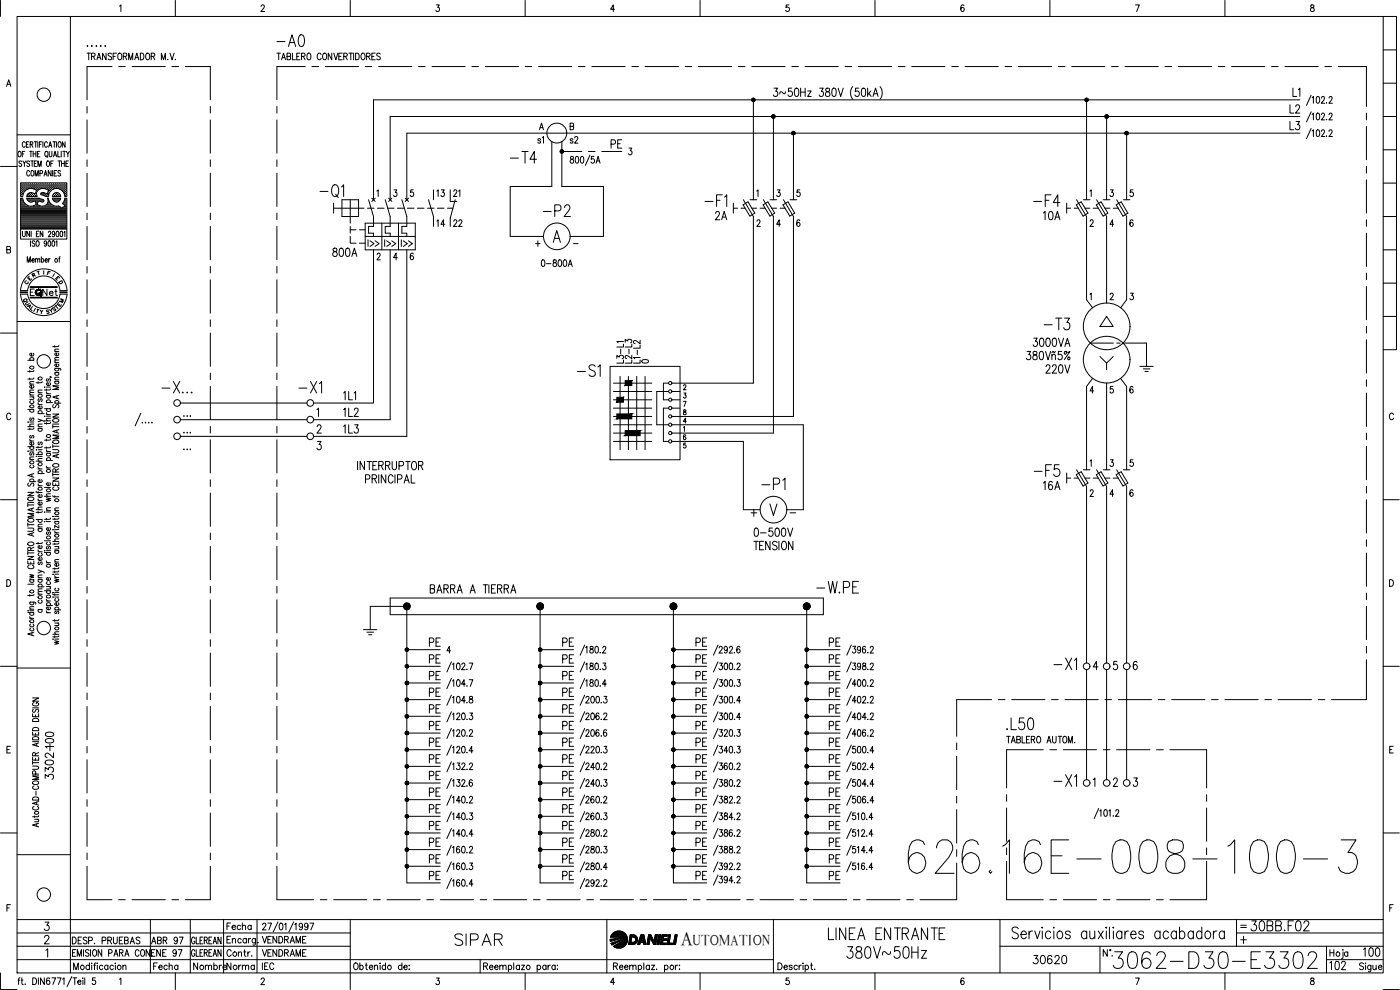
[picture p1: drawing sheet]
<svg xmlns="http://www.w3.org/2000/svg" width="420mm" height="297mm" viewBox="0 0 420 297" stroke-linecap="round" stroke-linejoin="round" font-family="sans-serif">
<defs><g id="words">
<text font-size="15" x="271.3" y="263.2">626.16E-008-100-3</text>
<text font-size="8.8" x="333" y="291.7">3062-D30-E3302</text>
<text font-size="7.5" x="94.9" y="60.7">-Q1</text>
<g font-size="7.1">
<text x="81.8" y="15.2">-A0</text>
<text x="152" y="50.1">-T4</text>
<text x="210.3" y="63.1">-F1</text>
<text x="309" y="63.1">-F4</text>
<text x="161.9" y="66.3">-P2</text>
<text x="312.2" y="100.2">-T3</text>
<text x="88.5" y="119.2">-X1</text>
<text x="172.2" y="114.3">-S1</text>
<text x="227.5" y="148.2">-P1</text>
<text x="309" y="144.3">-F5</text>
<text x="243.8" y="179.2">-W.PE</text>
<text x="315" y="202.1">-X1</text>
<text x="300.9" y="220.1">.L50</text>
<text x="315" y="237.1">-X1</text>
<text x="135.5" y="285">SIPAR</text>
<text x="247.3" y="283.3">LINEA ENTRANTE</text>
</g>
<text font-size="6.6" x="252.9" y="288.6">380V~50Hz</text>
<g font-size="6.2">
<text x="127.7" y="235.3">PE</text>
<text x="167.6" y="235.3">PE</text>
<text x="207.8" y="235.3">PE</text>
<text x="247.6" y="235.3">PE</text>
<text x="374.3" y="280.5">30BB.F02</text>
</g>
<text font-size="5.9" x="204.3" y="283.4">A</text>
<g font-size="5.7">
<text x="385.9" y="35.3">L2</text>
<text x="385.9" y="40.2">L3</text>
<text x="182" y="45.5">PE</text>
<text x="213.4" y="67">2A</text>
<text x="311.9" y="67">10A</text>
<text x="98.8" y="78.3">800A</text>
<text x="308.7" y="105.1">3000VA</text>
<text x="306.9" y="109">380Vñ5%</text>
<text x="312.6" y="113.2">220V</text>
<text x="102" y="126.3">1L2</text>
<text x="102" y="131.2">1L3</text>
<text x="311.9" y="148.2">16A</text>
<text x="225.1" y="162.3">0-500V</text>
<text x="127.7" y="195.1">PE</text>
<text x="167.6" y="195.1">PE</text>
<text x="207.8" y="195.1">PE</text>
<text x="247.6" y="195.1">PE</text>
<text x="127.7" y="200">PE</text>
<text x="167.6" y="200">PE</text>
<text x="207.8" y="200">PE</text>
<text x="247.6" y="200">PE</text>
<text x="127.7" y="205.3">PE</text>
<text x="167.6" y="205.3">PE</text>
<text x="207.8" y="205.3">PE</text>
<text x="247.6" y="205.3">PE</text>
<text x="127.7" y="210.3">PE</text>
<text x="127.7" y="215.2">PE</text>
<text x="167.6" y="210.3">PE</text>
<text x="167.6" y="215.2">PE</text>
<text x="207.8" y="210.3">PE</text>
<text x="207.8" y="215.2">PE</text>
<text x="247.6" y="215.2">PE</text>
<text x="247.6" y="210.3">PE</text>
<text x="127.7" y="220.1">PE</text>
<text x="167.6" y="220.1">PE</text>
<text x="207.8" y="220.1">PE</text>
<text x="247.6" y="220.1">PE</text>
<text x="16.9" y="225.8" transform="rotate(-90 16.9 225.8)">100</text>
<text x="127.7" y="225.1">PE</text>
<text x="167.6" y="225.1">PE</text>
<text x="207.8" y="225.1">PE</text>
<text x="247.6" y="225.1">PE</text>
<text x="127.7" y="230">PE</text>
<text x="167.6" y="230">PE</text>
<text x="207.8" y="230">PE</text>
<text x="247.6" y="230">PE</text>
<text x="16.9" y="234.9" transform="rotate(-90 16.9 234.9)">3302-</text>
<text x="127.7" y="240.2">PE</text>
<text x="127.7" y="245.2">PE</text>
<text x="167.6" y="240.2">PE</text>
<text x="167.6" y="245.2">PE</text>
<text x="207.8" y="240.2">PE</text>
<text x="207.8" y="245.2">PE</text>
<text x="247.6" y="245.2">PE</text>
<text x="247.6" y="240.2">PE</text>
<text x="127.7" y="250.1">PE</text>
<text x="167.6" y="250.1">PE</text>
<text x="207.8" y="250.1">PE</text>
<text x="247.6" y="250.1">PE</text>
<text x="127.7" y="255.1">PE</text>
<text x="167.6" y="255.1">PE</text>
<text x="207.8" y="255.1">PE</text>
<text x="247.6" y="255.1">PE</text>
<text x="127.7" y="260">PE</text>
<text x="167.6" y="260">PE</text>
<text x="207.8" y="260">PE</text>
<text x="247.6" y="260">PE</text>
<text x="127.7" y="265.3">PE</text>
<text x="167.6" y="265.3">PE</text>
<text x="207.8" y="265.3">PE</text>
<text x="247.6" y="265.3">PE</text>
<text x="308.7" y="290.3">30620</text>
<text x="397.9" y="292.1">102</text>
<text x="408.2" y="288.2">100</text>
</g>
<g font-size="5.3">
<text x="390.9" y="30.3" transform="rotate(-90 390.9 30.3)">L1</text>
<text x="129.8" y="60.3">13</text>
<text x="134.8" y="60.3">21</text>
<text x="129.8" y="69.1">14</text>
<text x="134.8" y="69.1">22</text>
<text x="11.6" y="90">Net</text>
<text x="44.1" y="284.3">ABR 97</text>
<text x="56.8" y="292.1">Nombre</text>
<text x="67" y="292.1">Norma</text>
</g>
<g font-size="4.9">
<text x="160.2" y="44.1">s1</text>
<text x="170" y="44.1">s2</text>
</g>
<text font-size="4.4" x="207.9" y="283.4">UTOMATION</text>
<g font-size="4">
<text x="6.3" y="86.4">C</text>
<text x="8.5" y="84.3">R</text>
<text x="15.5" y="85.4">E</text>
<text x="16.6" y="86.4">D</text>
<text x="6.3" y="92.8">U</text>
<text x="14.5" y="94.5">S</text>
<text x="15.2" y="93.8">T</text>
<text x="16.6" y="92.1">M</text>
<text x="191.6" y="110.1">0</text>
</g>
<g font-size="3.5">
<text x="6" y="91.7">Q</text>
<text x="8.8" y="94.5">I</text>
<text x="371.1" y="279.4">=</text>
</g>
<g font-size="3.1">
<text x="25" y="15.2">.....</text>
<text x="54" y="126.3">...</text>
<text x="54" y="131.2">...</text>
<text x="54" y="136.2">...</text>
</g>
<g font-size="2.6">
<text x="170.7" y="74.4">-</text>
<text x="236" y="155.2">-</text>
</g>
</g></defs>
<!-- layer: DCA_A3E2|CART -->
<g fill="none" stroke="#000" stroke-width=".3">
<path d="M.1 .1v4.8M5.1 4.9h410v287h-410zM21.1 4.9v287M35.9 1.8l.4-.3v2M52.6 .1v4.8M78.4 1.9l.3-.4 .5 .1 .1 .2-.2 .7-.8 1h1.1M105.1 .1v4.8M130.9 1.5h.9l-.4 .7a.59 .59 0 0 1 .4 .9 .59 .59 0 0 1-1 0M157.6 .1v4.8M184.4 2.8h-1.1l.8-1.3v2M210.1 .1v4.8M236.8 1.5h-.8l-.1 .8a.62 .62 0 0 1 .9 0 .62 .62 0 0 1-.1 1 .62 .62 0 0 1-.9-.2"/>
<path d="M262.6 .1v4.8M289.3 1.7l-.3-.2a1.12 1.12 0 0 0-.1 2 .59 .59 0 0 0 .5-.9 .59 .59 0 0 0-1-.1l-.1 .3M315.1 .1v4.8M340.8 1.5h1.1l-.8 2M367.6 .1v4.8M393.4 1.6v.5a.74 .74 0 0 1 .9 .4 .74 .74 0 0 1-.3 1 .64 .64 0 0 1-.8-.7 .64 .64 0 0 1 .9-.6l.2-.3v-.3zM415.1 4.9h4v100h-4M415.1 15h4M1.9 25.9l.7-2 .7 2M2.2 25.3h.8M415.1 35h4M415.1 25h4"/>
<path d="M.1 49.9h5M5.1 40.5h16M5.6 45.5l.2-.1a.86 .86 0 0 1 .6 .8 .86 .86 0 0 1-.6 .9 1.09 1.09 0 0 1-.2-1.6zM6.3 56.8h.1M6.3 56.2h.1M6.3 55.5h.1M6.3 57.4h.1M6.3 58.1h.1M6.3 58.7h.1M6.3 60h.4M6.3 59.6h.4M6.5 57.1h.1"/>
<path d="M6.5 56.5h.1M6.5 55.8h.1M6.5 55.2h.1M6.5 57.7h.1M6.5 58.4h.1M6.5 48.5l-.3-.2-.5 .2 .1 .4 .7 .6-.3 .4-.5-.2M6.6 55.1v.2M6.6 55.7v.2M6.6 56.4v.1M6.6 57v.2M6.6 57.6v.2M6.6 58.3v.1"/>
<path d="M6.7 46.2h.5M6.8 59h-.6v-4.2h13.9v4.2h-.6M6.8 59.5h-.6v9.2h13.9v-9.2h-.6M6.8 56.8h.1M6.8 56.2h.1M6.8 55.5h.1M6.8 57.4h.1M6.8 58.1h.1M6.8 59.5l.4 1.1 1.1 1M6.9 48.3l.4 .8 .5-.8M6.9 55.4v.2M6.9 56.1v.1"/>
<path d="M6.9 56.7v.1M6.9 57.3v.2M6.9 58v.1M7.1 57.1h.1M7.1 56.5h.1M7.1 55.8h.1M7.1 55.2h.1M7.2 55.1v.2M7.2 55.7v.2M7.2 56.4v.1M7.2 57v.2M7.3 49.1v.8"/>
<path d="M7.4 56.8h.2M7.4 56.2h.2M7.4 55.5h.2M7.5 45.4h-.8v1.7M7.5 55.4v.2M7.5 56.1v.1M7.5 56.7v.1M7.6 42.9a.47 .47 0 0 0-.6-.4 .47 .47 0 0 0-.3 .7v.3a.47 .47 0 0 0 .3 .7 .47 .47 0 0 0 .6-.4M7.7 56.5h.2M7.7 55.8h.2M7.7 55.2h.2M7.8 55.1v.2"/>
<path d="M7.8 55.7v.2M7.8 56.4v.1M7.9 43.3h.5M8 59.5l4 .1M8 59h3.1M8 56.8h.1M8 56.2h.2M8 55.5h.2M8.1 59.5v.3M8.1 59.7l.7 .8M8.1 55.4v.2M8.1 56.1v.1"/>
<path d="M8.1 56.7v.1M8.1 58.6v.3M8.2 58.7h.1M8.2 59.6h3.6M8.3 60h4.5M8.4 56.5h.1M8.4 55.8h.1M8.4 55.2h.1M8.4 58.4h.1M8.5 55.1v.2M8.5 55.7v.2M8.5 56.4v.1"/>
<path d="M8.5 58.3v.1M8.7 42.5h-.8v1.7h.8M8.7 56.2h.1M8.7 55.5h.1M8.7 58.7h.1M8.7 58.1h.1M8.8 55.4v.2M8.8 56.1v.1M8.8 58v.1M8.8 58.6v.1M8.9 48.5l-.6-.2-.3 .2 .1 .3a.7 .7 0 0 1 .7 1.1h-.5l-.3-.2M8.9 51.5l-.3-.3a.86 .86 0 0 0-.6 .8 .86 .86 0 0 0 .6 .8l.3-.4"/>
<path d="M8.9 45.4h.8M9 56.5h.1M9 55.8h.1M9 55.2h.1M9 58.4h.1M9.1 43.3h.6l.1-.6-.7-.2v1.7M9.1 55.1v.2M9.1 55.7v.2M9.1 56.4v.1M9.1 58.3v.1M9.2 48.3h.8M9.3 45.4v1.7"/>
<path d="M9.3 56.2h.2M9.3 55.5h.2M9.3 58.1h.2M9.3 58.7h.2M9.4 55.4v.2M9.4 56.1v.1M9.4 58v.1M9.4 58.6v.1M9.4 43.3l.5 .9M9.5 51.3l.1-.1a.86 .86 0 0 1 .6 .8 .86 .86 0 0 1-.6 .8 1.2 1.2 0 0 1-.1-1.5zM9.7 57.8l-.9 .1-.7 .7M9.7 48.3v1.6"/>
<path d="M9.7 56.5h.1M9.7 55.8h.1M9.7 55.2h.1M9.7 58.4h.1M9.7 55.1v.2M9.7 55.7v.2M9.7 56.4v.1M9.7 58.3v.1M9.9 46.2h.9M9.9 45.4v1.7M9.9 56.2h.2M9.9 55.5h.2"/>
<path d="M9.9 58.7h.2M10 56.7l1 .3-.4 1.2-1-.3M10 56.7a2.48 2.48 0 0 0-3.2 2.2M10 58.1h.1M10 55.4v.2M10 56.1v.1M10 58.6v.1M10.3 42.5h.8M10.3 49.1h.5M10.3 56.5h.1M10.3 55.8h.1M10.3 55.2h.1"/>
<path d="M10.3 58.4h.1M10.4 55.1v.2M10.4 55.7v.2M10.4 56.4v.1M10.4 58.3v.1M10.5 52.8v-1.6l.5 1.6 .5-1.6v1.6M10.6 56.8h.2M10.6 56.2h.2M10.6 55.5h.2M10.6 58.7h.2M10.7 55.4v.2M10.7 56.1v.1"/>
<path d="M10.7 56.7v.1M10.7 58.6v.1M10.7 42.5v1.7M10.7 58.1h.1M10.8 45.4v1.7M10.9 56.5h.1M10.9 55.8h.1M10.9 55.2h.1M11 57.1h.1M11 55.1v.2M11 55.7v.2M11 56.4v.1"/>
<path d="M11 48.3h-.7v1.6h.7M11.2 46.2h.5M11.2 56.8h.2M11.2 56.2h.2M11.2 55.5h.2M11.3 55.4v.2M11.3 56.1v.1M11.3 56.7v.1M11.3 42.5v1.7M11.4 49.9v-1.6l.5 1.6 .5-1.6v1.6M11.6 56.5h.1M11.6 55.8h.1"/>
<path d="M11.6 55.2h.1M11.6 55.1v.2M11.6 55.7v.2M11.6 56.4v.1M11.7 56.9a1.46 1.46 0 0 0-.5 2M11.7 56.9a2.21 2.21 0 0 1 1.9-.2l1 .3-.4 1.2-1.1-.4-.8 .2M11.8 43.3h.5M11.9 56.2h.1M11.9 55.5h.1M11.9 59.6l1.1 .3 .2 .4-.4 .3-1.3-.3-.3 1.2 .7 .2M11.9 55.4v.2M11.9 56.1v.1"/>
<path d="M12 45.4h-.8v1.7h.8M12 52l.7-.1v-.6l-.7-.1v1.6M12.2 56.5h.1M12.2 55.8h.1M12.2 55.2h.1M12.3 55.1v.2M12.3 55.7v.2M12.3 56.4v.1M12.3 58l.1 .4M12.3 58.4l1.5 .6M12.5 56.2h.2M12.5 55.5h.2"/>
<path d="M12.5 58.1h.2M12.6 42.5h-.8v1.7M12.6 55.4v.2M12.6 56.1v.1M12.6 58v.1M12.8 56.5h.2M12.8 55.8h.2M12.8 55.2h.2M12.8 58.4h.2M12.9 42.5v1.7M12.9 55.1v.2M12.9 55.7v.2"/>
<path d="M12.9 56.4v.1M12.9 58.3v.1M13.1 56.2h.2M13.1 55.5h.2M13.1 58.1h.2M13.2 52.8l.5-1.6 .4 1.6M13.2 55.4v.2M13.2 56.1v.1M13.2 58v.1M13.4 52.3h.6M13.5 56.5h.1M13.5 55.8h.1"/>
<path d="M13.5 55.2h.1M13.5 58.4h.1M13.5 55.1v.2M13.5 55.7v.2M13.5 56.4v.1M13.5 58.3v.1M13.8 59h.7M13.8 56.2h.1M13.8 55.5h.1M13.8 58.7h.1M13.8 45.4a.86 .86 0 0 1 .6 .8 .86 .86 0 0 1-.6 .9 1.14 1.14 0 0 1 0-1.7zM13.8 55.4v.2"/>
<path d="M13.8 56.1v.1M13.8 58.6v.1M14 46.7l.4 .5M14.1 56.5h.1M14.1 55.8h.1M14.1 55.2h.1M14.1 58.4h.1M14.2 48.4l.1-.1a.86 .86 0 0 1 .6 .8 .86 .86 0 0 1-.6 .8 1.09 1.09 0 0 1-.1-1.5zM14.2 55.1v.2M14.2 55.7v.2M14.2 56.4v.1M14.2 58.3v.1"/>
<path d="M14.2 42.9l-.3-.4a.86 .86 0 0 0-.6 .9 .86 .86 0 0 0 .6 .8l.3-.4M14.4 58.7h.1M14.4 56.8h.2M14.4 56.2h.2M14.4 55.5h.2M14.4 58.1h.2M14.5 59.5h-.3a1.59 1.59 0 0 1-1.2 2.3M14.5 55.4v.2M14.5 56.1v.1M14.5 56.7v.1M14.5 58v.1M14.5 59.5l.2 .7"/>
<path d="M14.5 57.4h.1M14.6 44.2l.5-1.7 .4 1.7M14.7 58.2a2.47 2.47 0 0 1 2.7-1.6 2.47 2.47 0 0 1 2.1 2.3M14.7 58.2l-.2 .7M14.7 57.1h.2M14.7 56.5h.2M14.7 55.8h.2M14.7 55.2h.2M14.8 45.4v1.4l.3 .3 .4-.3 .1-1.4M14.8 43.6h.6M14.8 57.6l-.1 .1M14.8 55.1v.2"/>
<path d="M14.8 55.7v.2M14.8 56.4v.1M14.8 57v.2M15 56.8h.2M15 56.2h.2M15 55.5h.2M15.1 55.4v.2M15.1 56.1v.1M15.1 56.7v.1M15.2 49.1h.5M15.3 51.2v1.6l-.8-1.6v1.6M15.4 56.5h.1"/>
<path d="M15.4 55.8h.1M15.4 55.2h.1M15.5 55.1v.2M15.5 55.7v.2M15.5 56.4v.1M15.7 56.2h.1M15.7 55.5h.1M15.7 59h2.5M15.7 59.5h2.5M15.7 59.5l.4 .7M15.7 55.4v.2M15.7 56.1v.1"/>
<path d="M15.7 56.7v.1M15.8 51.2v1.6M15.8 59.6h2.3M15.9 42.5h.8M16 48.3h-.8v1.6M16 56.5h.1M16 55.8h.1M16 55.2h.1M16 60h1.9M16 47.1l.5-1.7 .5 1.7M16.1 55.1v.2M16.1 55.7v.2"/>
<path d="M16.1 56.4v.1M16.1 58.2l-.4 .7M16.1 58.4h.1M16.3 46.5h.5M16.3 52h.4M16.3 42.5v1.7M16.3 56.2h.2M16.3 55.5h.2M16.3 58.7h.2M16.4 55.4v.2M16.4 56.1v.1M16.4 58.1h.1"/>
<path d="M16.4 58.6v.1M16.6 56.5h.2M16.6 55.8h.2M16.6 55.2h.2M16.6 58.4h.2M16.7 55.1v.2M16.7 55.7v.2M16.7 56.4v.1M16.7 58.3v.1M16.9 42.5v1.7M16.9 56.2h.2M16.9 55.5h.2"/>
<path d="M16.9 58.1h.2M16.9 58.7h.2M17 51.2h-.7v1.6h.7M17 55.4v.2M17 56.1v.1M17 58v.1M17 58.6v.1M17.3 56.5h.1M17.3 55.8h.1M17.3 55.2h.1M17.3 58.4h.1M17.4 45.4v1.7h.7"/>
<path d="M17.4 55.1v.2M17.4 55.7v.2M17.4 56.4v.1M17.4 58.3v.1M17.4 48.3h.8M17.4 57.9l.6 .4 .2 .6M17.5 57.9l-.8-.1-.6 .4M17.6 56.2h.1M17.6 55.5h.1M17.6 58.7h.1M17.7 42.6l.1-.1a.86 .86 0 0 1 .6 .9 .86 .86 0 0 1-.6 .8 1.09 1.09 0 0 1-.1-1.6zM17.7 55.4v.2"/>
<path d="M17.7 56.1v.1M17.7 58.6v.1M17.8 48.3v1.6M17.9 56.5h.1M17.9 55.8h.1M17.9 55.2h.1M18 55.1v.2M18 55.7v.2M18 56.4v.1M18.2 51.4a.41 .41 0 0 0-.7-.2 .41 .41 0 0 0 .1 .7l.4 .1a.43 .43 0 0 1 .1 .7 .43 .43 0 0 1-.7-.1M18.2 56.8h.2M18.2 56.2h.2"/>
<path d="M18.2 55.5h.2M18.2 59.5l-.2 .6-.6 .4M18.3 55.4v.2M18.3 56.1v.1M18.3 56.7v.1M18.4 45.4v1.7M18.5 49.1h.8M18.5 48.3v1.6M18.5 56.5h.2M18.5 55.8h.2M18.5 55.2h.2M18.6 57l.1 .1"/>
<path d="M18.6 55.1v.2M18.6 55.7v.2M18.6 56.4v.1M18.8 45.4h.8M18.8 56.8h.2M18.8 56.2h.2M18.8 55.5h.2M18.9 57.3l.1 .1M18.9 55.4v.2M18.9 56.1v.1M18.9 56.7v.1M19.2 57.1h.1"/>
<path d="M19.2 56.5h.1M19.2 55.8h.1M19.2 55.2h.1M19.2 57.7h.1M19.3 45.4v1.7M19.3 55.1v.2M19.3 55.7v.2M19.3 56.4v.1M19.3 57v.2M19.3 57.6v.2M19.3 48.3v1.6M19.5 59.5l-.7 1.5 .7 .8"/>
<path d="M19.5 56.8h.1M19.5 56.2h.1M19.5 55.5h.1M19.5 57.4h.1M19.5 58.1h.1M19.5 60h.4M19.5 42.5v1.7l-.8-1.7v1.7M19.5 58.7h.1M19.6 55.4v.2M19.6 56.1v.1M19.6 56.7v.1M19.6 57.3v.2"/>
<path d="M19.6 58v.1M19.6 58.6v.1M19.6 59.6h.3M19.8 49.1h.4M19.8 57.1h.1M19.8 56.5h.1M19.8 55.8h.1M19.8 55.2h.1M19.8 57.7h.1M19.8 58.4h.1M19.9 45.4l.5 .8 .4-.8M19.9 55.1v.2"/>
<path d="M19.9 55.7v.2M19.9 56.4v.1M19.9 57v.2M19.9 57.6v.2M19.9 58.3v.1M20.4 46.2v.9M20.5 48.3h-.7v1.6h.7M415.1 54.9h4M415.1 44.9h4M2 74.9l1-.1 .2-.3-.2-.5-1-.1v2l1.1-.1 .1-.5-.4-.4M6.2 68.7v3h13.9v-3M6.3 64.4h13.6"/>
<path d="M6.3 64.1h13.6M6.3 63.8h13.6M6.3 63.4h13.6M6.3 63.1h13.6M6.3 62.8h13.6M6.3 62.5h12M6.3 62.2h11.7M6.3 61.9h2.3M6.3 61.5h1.6M6.3 61.2h1.2M6.3 60.9h.9M6.3 60.6h.7"/>
<path d="M6.3 60.3h.6M6.3 64.7h13.6M6.3 65.1h13.6M6.3 65.3h13.6M6.3 65.7h13.6M6.3 66h13.6M6.3 66.3h13.6M6.3 66.6h13.6M6.3 67h13.6M6.3 67.3h13.6M6.3 67.6h13.6M6.3 67.9h13.6"/>
<path d="M6.3 68.2h13.6M6.3 68.5h13.6M6.7 69.4v1.2l.4 .4 .4-.2 .1-1.4M8.2 78.7v-1.7l.4 1.7 .5-1.7v1.7M8.3 61.7l1 .2 .7-.1M8.6 60.3h1.6M8.8 60.6h.9M8.9 69.4v1.6l-.9-1.6v1.6M9.1 72.2v1.7M9.4 69.4v1.6M9.6 78.1h.7l-.1-.4a.5 .5 0 0 0-.6 .5 .5 .5 0 0 0 .6 .4l.1-.1M9.6 60.6l1-.3 .2 1.2-.8 .3"/>
<path d="M10 61.9h2.1M10.5 72.5a.41 .41 0 0 0-.7-.2 .41 .41 0 0 0 .1 .7l.4 .2a.43 .43 0 0 1 0 .6 .43 .43 0 0 1-.6-.1M10.6 77.9l.3-.3 .3 .1 .1 1M10.6 77.6v1.1M10.7 60.3h.6M10.8 60.6h.5M10.8 60.9h.4M10.9 61.5h.3M10.9 61.2h.2M10.9 70.2h.5M11 72.3l.2-.1a.86 .86 0 0 1 .6 .9 .86 .86 0 0 1-.6 .8 1.09 1.09 0 0 1-.2-1.6zM11.3 77.9l.3-.3 .3 .1v1"/>
<path d="M11.7 69.4h-.8v1.6h.8M11.8 60.3h1.3M11.9 61.7l1 .2M12.4 77.8l.1-.1a.5 .5 0 0 1 .6 .5 .5 .5 0 0 1-.6 .4l-.1-.1M12.4 77v1.7M12.9 69.4v1.6l-.8-1.6v1.6M13.4 61.9h2.9M13.5 78.1h.7l-.1-.4a.5 .5 0 0 0-.6 .5 .5 .5 0 0 0 .6 .4l.1-.1M13.9 61.5h1.7M14 72.8l-.2 .4a.44 .44 0 0 1-.6-.4 .44 .44 0 0 1 .6-.5l.2 .5-.1 .8-.3 .3-.3-.2M14.2 61.2h1M14.4 60.9h.5"/>
<path d="M14.5 60.6h.2M14.5 69.8a.38 .38 0 0 1 .5-.4 .38 .38 0 0 1 .2 .6l-.7 1h.8M14.5 60.3h.1M14.6 72.3l.2-.1a.96 .96 0 0 1 0 1.7l-.4-.7zM14.6 77.6v1.1M14.7 60.2l.5 .8 .8 .6M15.1 77.6l-.3 .1-.2 .4M15.7 72.3l.3-.1a.96 .96 0 0 1 0 1.7l-.4-.7zM16 61.7l.7 .2a1.45 1.45 0 0 1 1.7 .5M16.1 60.2l.4 .3M16.3 60.3h1.4M16.4 69.9l-.1 .4a.45 .45 0 0 1-.6-.4 .45 .45 0 0 1 .6-.4l.1 .4-.1 1-.6-.1"/>
<path d="M16.5 60.6h1M16.8 72.6l.3-.4v1.7M17 69.5l.2-.1a.96 .96 0 0 1 0 1.6l-.4-.7zM17.6 77.6h.4M18.1 77l-.3 .1v1.6M18.2 69.5l.2-.1a.96 .96 0 0 1 0 1.6l-.4-.7zM18.5 62.5h1.4M19 60.9h.9M19.1 62.2h.8M19.1 61.2h.8M19.2 69.7l.3-.3v1.6M19.2 60.6h.7"/>
<path d="M19.4 61.5h.5M19.4 60.3h.5M19.5 61.8l-1.1 .6M19.6 61.9h.3M415.1 75h4M415.1 65h4M.1 99.9h5M5.1 96.5h16M6.2 87.2a7 7 0 0 1 6.9-6.5 7 7 0 0 1 7 6.5M6.2 88.2a7 7 0 0 0 6.9 6.5 7 7 0 0 0 7-6.5M8.3 87.2a4.9 4.9 0 0 1 4.8-4.4 4.9 4.9 0 0 1 4.9 4.4M8.3 88.2a4.9 4.9 0 0 0 4.8 4.4 4.9 4.9 0 0 0 4.9-4.4"/>
<path d="M9.1 86h8.1v.2h-8.1M9.1 89.2h8.1v.2h-8.1zM9.1 86.1h8M9.1 89.3h8M10.3 86.7h-1.2v2M13.1 81.2v1.1M415.1 94.9h4M415.1 84.9h4M8.3 108.1h1.9M8.9 111.2v.5M8.9 113.4v.5M8.9 119.1h1.3"/>
<path d="M8.9 118.5h1.3M8.9 115.3h1.3M9.2 108.1l-.2-.1a.55 .55 0 0 1 .5-.7 .55 .55 0 0 1 .6 .7l-.2 .1M9.8 119.1l.4 .3-.1 .3-1.2 .1M9.9 115.6l.2 .2a.53 .53 0 0 1-.5 .7 .53 .53 0 0 1-.5-.8l.4-.1v.9M9.9 106a.57 .57 0 0 1-.3 .9 .57 .57 0 0 1-.7-.7l.6-.2v.8M10.2 117.8h-1.2l-.1 .4 .4 .3M10.2 117l-1.2 .1-.1 .3 .4 .4M10.2 114.5h-1.2l-.1 .4 .4 .4M10.2 113.4l-.4 .3h-1.5M10.2 111.1l-.1 .3h-1.8M11.4 114.5v.5"/>
<path d="M11.4 117.8h1.3M11.7 119.7l-.3 .3 .1 .4h.4l.2-.7h.3l.3 .3-.3 .5M12.7 117l-1.2 .1-.1 .4 .4 .3M12.7 114.5l-.4 .3h-1.5M13.3 116.1h.2zM13.9 117.6l.6 .5M13.9 116.7v.5M13.9 118.6h1.3M13.9 118.1h1.3M13.9 116.1h1.3M14.2 118.6a.54 .54 0 0 0 .1 .9 .54 .54 0 0 0 .8-.3l.1-.3-.3-.3M14.2 113.7l-.3 .2 .3 .5 .4-.7h.5l.1 .4-.3 .3"/>
<path d="M14.9 114.8l.2 .2a.54 .54 0 0 1-.5 .7 .54 .54 0 0 1-.5-.7l.4-.2v.9M15.1 113.1v.1v-.1l.4 .1M15.2 116.7l-.1 .3h-1.8M16.4 110.5l1.7 .1 .1 .5M16.4 103.7v.5M16.4 114.4h1.3M16.4 113.9h1.3M16.4 111.8h1.3M16.4 108.8h1.3M16.4 105.5h1.3M16.7 114.4l-.1 .1a.53 .53 0 0 0 .5 .7 .53 .53 0 0 0 .5-.7l-.2-.1M16.7 111.8l-.1 .2a.51 .51 0 0 0 .5 .6 .51 .51 0 0 0 .3-.8"/>
<path d="M16.7 110.5l-.1 .1a.53 .53 0 0 0 .5 .7 .53 .53 0 0 0 .5-.7l-.2-.1M17.1 118.8v.7M17.4 109.2a.49 .49 0 0 1 0 .7 .49 .49 0 0 1-.7 0 .49 .49 0 0 1-.1-.7h.4v.8M17.4 105.9l.2 .1a.54 .54 0 0 1-.5 .8 .54 .54 0 0 1-.5-.8l.4-.1v.9M17.7 118.6l-1.9 .6 1.9 .5M17.7 115.8h-1.9l1.9 .5-1.9 .6h1.9M17.7 113.2h-1.1l-.2 .4 .4 .3M17.7 108l-1.1 .1-.2 .3 .4 .4M17.7 107.3h-1.1l-.2 .4 .4 .3M17.7 104.8h-1.1l-.2 .3 .4 .4M17.7 103.7l-.4 .3h-1.5M3.2 124.4a.63 .63 0 0 0-.7-.5 .63 .63 0 0 0-.5 .8v.5a.63 .63 0 0 0 .5 .7 .63 .63 0 0 0 .7-.4"/>
<path d="M8.3 135.3h.2zM8.3 126.6h.2zM8.3 128h1.9M8.3 134h1.9M8.3 122.8h1.9M8.9 131.8l.1 .3 .5 .2M8.9 128.5v.4M8.9 137.9h1.3M8.9 135.3h1.3M8.9 132.3h1.3M8.9 126.6h1.3M9.2 139.6l-.2 .1a.52 .52 0 0 0 .6 .7 .52 .52 0 0 0 .3-.8"/>
<path d="M9.2 135.8l-.3 .3 .1 .4h.4l.3-.6 .2-.1 .3 .3-.3 .5M9.2 134l-.2 .2a.52 .52 0 0 0 .6 .7 .52 .52 0 0 0 .3-.9M9.2 130.7l-.3 .2 .1 .4h.4l.3-.5 .2-.1 .3 .2-.3 .5M9.2 125.4l-.3 .3 .1 .4h.4l.3-.6 .2-.1 .3 .3-.3 .4M9.2 122.8l-.2 .2a.52 .52 0 0 0 .6 .7 .52 .52 0 0 0 .3-.9M9.2 120.3l-.2 .1a.55 .55 0 0 0 .5 .7 .55 .55 0 0 0 .6-.7l-.2-.1M9.9 132.7l.2 .2a.53 .53 0 0 1-.6 .7 .53 .53 0 0 1-.4-.8l.4-.1v.8M10.2 137.1l-1.2 .1-.1 .3 .4 .4M10.2 128.4l-.4 .4h-1.5M10.2 127.2l-1.2 .1-.1 .4 .4 .3M10.8 136.9h.2zM10.8 134.9h.2z"/>
<path d="M10.8 138.4h1.9M10.8 136.4h1.9M11.4 125.7l1.3 .4-1.3 .5M11.4 120.8l.1 .4 .5 .2M11.4 133.9v.5M11.4 136.9h1.3M11.4 134.9h1.3M11.4 128.6h1.3M11.4 128h1.3M11.4 124.1h1.9M11.4 121.4h1.3M11.7 136.4l-.2-.1a.56 .56 0 0 1 .5-.8 .56 .56 0 0 1 .6 .8l-.2 .1"/>
<path d="M11.7 132.6l-.3 .3 .1 .4h.4l.2-.6 .3-.1 .3 .3-.3 .5M11.7 128.6a.56 .56 0 0 0 .2 .9 .56 .56 0 0 0 .8-.7l-.3-.2M11.7 124.1l-.2-.2a.54 .54 0 0 1 .6-.7 .54 .54 0 0 1 .3 .9M12.4 121.8a.51 .51 0 0 1 .1 .7 .51 .51 0 0 1-.8 .1 .51 .51 0 0 1-.1-.7l.4-.1v.9M12.7 137.6l-1.2 .1-.1 .3 .4 .4M12.7 133.8l-.4 .4h-1.5M12.7 127.2l-1.2 .1-.1 .4 .4 .3M12.7 126.1l.5 .3 .1 .2M13.3 124.9h.2zM13.3 126.3h1.9M13.3 122.6h1.9M13.9 139.9l.6 .5"/>
<path d="M13.9 134.9l.6 .6M13.9 123.8l.2 .4 .4 .2M13.9 126.8v.5M13.9 131.8v.5M13.9 134.1v.5M13.9 138.2h1.8M13.9 136h1.3M13.9 135.5h1.3M13.9 124.9h1.3M13.9 124.4h1.3M13.9 120.8h1.8M14.2 138.2l-.1-.2a.52 .52 0 0 1 .5-.7 .52 .52 0 0 1 .3 .9"/>
<path d="M14.2 136l-.1 .1a.53 .53 0 0 0 .5 .7 .53 .53 0 0 0 .5-.7l-.2-.1M14.2 122.6l-.1 .2a.52 .52 0 0 0 .5 .7 .52 .52 0 0 0 .3-.9M14.2 120.8l-.1-.1a.52 .52 0 0 1 .5-.8 .52 .52 0 0 1 .3 .9M15.2 134l-.1 .3-1.8 .1M15.2 131.7l-.4 .4h-1.5M15.2 126.7l-.4 .4h-1.5M15.2 125.5l-1.1 .1-.2 .3 .4 .4M15.8 134.9h1.3l.6 .4-.1 .4-.5 .2h-1.3M15.8 124.2h1.9l-1.9 1h1.9M15.8 127.5v1M15.8 133.4v1M15.8 133.9h1.9"/>
<path d="M15.8 128h1.9M15.8 127.2h1.9M15.9 139.3a1.05 1.05 0 0 1 1.8 .5 1.02 1.02 0 0 1-1 .4 1.02 1.02 0 0 1-.9-.7zM15.9 132.3a.9 .9 0 0 1 1.1-.3 .9 .9 0 0 1 .6 .9 1.06 1.06 0 0 1-1.8-.5zM15.9 125.8a1.05 1.05 0 0 1 1.8 .5 1.02 1.02 0 0 1-1 .4 1.02 1.02 0 0 1-.9-.7zM16.1 121.4l-.3 .3 .3 .7 .5-.2 .5-.8 .6 .3-.3 .7M16.4 121h1.8M16.7 121l-.1-.2a.53 .53 0 0 1 .5-.6 .53 .53 0 0 1 .5 .6l-.2 .2M17.1 129.1v.7M17.1 136.5v.7M17.7 136.3l-1.9 .5 1.9 .6M17.7 130.5h-1.9l1.9 .6-1.9 .5h1.9"/>
<path d="M17.7 128.9l-1.9 .5 1.9 .6M418.2 124.4a.63 .63 0 0 0-.7-.5 .63 .63 0 0 0-.5 .8v.5a.63 .63 0 0 0 .5 .7 .63 .63 0 0 0 .7-.4M.1 149.9h5M8.3 158.4l1.6 .1 .3 .4-.1 .3-.4 .2h-1.4M8.3 147.7h1.9l-1.9 1h1.9M8.3 151v1M8.3 156.9v1M8.3 157.4h1.9M8.3 151.5h1.9M8.3 150.7h1.9M8.4 155.8a.9 .9 0 0 1 1.1-.3 .9 .9 0 0 1 .6 .9 .9 .9 0 0 1-1.1 .3 .9 .9 0 0 1-.6-.9zM8.4 149.4a.9 .9 0 0 1 1.1-.4 .9 .9 0 0 1 .6 .9 .9 .9 0 0 1-1.1 .4 .9 .9 0 0 1-.6-.9z"/>
<path d="M8.6 144.9l-.3 .4 .3 .6 .3-.1 .4-.6a.48 .48 0 0 1 .7-.2 .48 .48 0 0 1 .1 .7l-.2 .2M8.9 144.5h1.9M9.2 144.5l-.2-.1a.55 .55 0 0 1 .5-.7 .55 .55 0 0 1 .6 .7l-.2 .1M9.6 142.3v.7M9.6 152.6v.7M10.2 159.8l-1.9 .5 1.9 .6M10.2 154h-1.9l1.9 .6-1.9 .5h1.9M10.2 152.4l-1.9 .5 1.9 .6M10.2 142.1l-1.9 .5 1.9 .6M10.8 147.4l.4 .4h1.5M10.8 155.9h1.9M10.8 152.9h1.9"/>
<path d="M11.4 149.7l.1 .3 .5 .2M11.4 145.1l.1 .4 .5 .2M11.4 140.1l.1 .4 .5 .2M11.4 147.5v.5M11.4 153.4v.6M11.4 158.6h1.3M11.4 158.1h1.3M11.4 150.2h1.3M11.4 145.7h1.3M11.4 142.1h1.9M11.4 140.7h1.3M11.7 158.6l-.2 .2a.54 .54 0 0 0 .6 .7 .54 .54 0 0 0 .3-.9"/>
<path d="M11.7 155.9l-.2 .1a.54 .54 0 0 0 .6 .8 .54 .54 0 0 0 .3-.9M11.7 142.1l-.2-.2a.54 .54 0 0 1 .6-.7 .54 .54 0 0 1 .3 .9M12.4 150.7a.51 .51 0 0 1 0 .7 .51 .51 0 0 1-.7 0 .51 .51 0 0 1-.1-.7h.4v.8M12.4 148.4a.51 .51 0 0 1 .1 .7 .51 .51 0 0 1-.8 .1 .51 .51 0 0 1-.1-.7l.4-.1v.9M12.4 143.9a.51 .51 0 0 1 0 .7 .51 .51 0 0 1-.7 .1 .51 .51 0 0 1-.1-.7l.4-.1v.9M12.7 157.3l-1.2 .1-.1 .4 .4 .3M12.7 153.4l-.4 .3h-1.5M12.7 152.1l-1.2 .1-.1 .4 .4 .3M13.3 156.5h.2zM13.3 153.6h.2zM13.3 148.9h1.9M13.3 146.2h1.9"/>
<path d="M13.9 149.3l1.3 .3-1.3 .3 1.3 .3-1.3 .3M13.9 156.5h1.3M13.9 155.5v.5M13.9 153.6h1.3M13.9 153.1h1.3M13.9 140.4h1.3M14.2 159.6l-.3 .3 .2 .4h.3l.2-.6 .3-.1 .3 .3-.3 .5M14.9 158.3a.5 .5 0 0 1 0 .7 .5 .5 0 0 1-.6 .1 .5 .5 0 0 1-.2-.7l.4-.1v.9M14.9 144.9l.2 .1a.53 .53 0 0 1-.6 .7 .53 .53 0 0 1-.4-.8h.4v.8M15.2 155.4l-.4 .4h-1.5M15.2 152.3l-1.1 .1-.2 .4 .4 .3M15.2 148.2h-1.1l-.2 .4 .4 .3"/>
<path d="M15.8 158.9h.2zM15.8 154.9h.2zM15.8 148.7l.4 .3h1.5M15.8 144.8v.9h1.9v-.9M15.8 143.4h1.9l-1.9 1h1.9M15.8 142.4h1.9M15.8 141.9v1M16.3 146.1a.53 .53 0 0 0-.5 .7 .53 .53 0 0 0 .8 .3h.4a.53 .53 0 0 0 .7-.4 .53 .53 0 0 0-.5-.6M16.4 159.3l.6 .6M16.4 153.1h1.3M16.4 148.7v.6M16.4 155.5v.4"/>
<path d="M16.4 159.9h1.3M16.4 158.9h1.3M16.4 156.4h1.3M16.4 154.9h1.3M16.7 156.4a.54 .54 0 0 0 .1 .9 .54 .54 0 0 0 .8-.3l.1-.3-.3-.3M16.7 141.6l-.1-.8h-.7l-.1 .8h1.9M16.7 145.1v.6M17.7 157.7v.7l-1.3-.7v.7M17.7 155.4l-.4 .4h-1.5M17.7 152.4l-1.1 .1-.2 .3 .4 .3M17.7 140.7l-1 .5M415.1 149.9h4.8"/>
<path d="M2 173.9a1.01 1.01 0 0 1 1.2 1 1.01 1.01 0 0 1-1.2 1zM8.3 168.3v.9h1.9v-.9M8.3 166.9h1.9l-1.9 1h1.9M8.3 175.3h1.9M8.3 165.9h1.9M8.3 165.4v1M8.4 162.9a.9 .9 0 0 1 1.1-.4 .9 .9 0 0 1 .6 .9 .9 .9 0 0 1-1.1 .4 .9 .9 0 0 1-.6-.9zM8.8 169.6a.52 .52 0 0 0-.5 .7 .52 .52 0 0 0 .7 .3h.5a.52 .52 0 0 0 .6-.3 .52 .52 0 0 0-.4-.7M8.9 172.4l1.3 .2-1.3 .3 1.3 .3-1.3 .3M8.9 178.4v.5M8.9 173.9h1.3M9.2 173.9l-.2 .2a.55 .55 0 0 0 .5 .6 .55 .55 0 0 0 .6-.6l-.2-.2"/>
<path d="M9.2 165.2l-.1-.9h-.7l-.1 .9h1.9M9.2 168.6v.6M9.6 160v.7M10.2 178.3l-.4 .4h-1.5M10.2 164.2l-1 .5M11.4 171l1.3 .4-1.3 .5M11.4 165l.1 .3 .5 .3M11.4 178.3h1.3M11.4 176.1h1.9M11.4 173.8h1.3M11.4 173.3h1.3M11.4 165.6h1.3"/>
<path d="M11.4 162.8v.5M11.7 176.1a.56 .56 0 0 1 .2-.9 .56 .56 0 0 1 .8 .6l-.3 .3M11.7 173.8l-.2 .2a.54 .54 0 0 0 .6 .8 .54 .54 0 0 0 .3-1M11.7 168.6l-.3 .3 .1 .4h.4l.2-.6 .3-.1 .3 .3-.3 .5M11.7 166l-.2 .1a.54 .54 0 0 0 .6 .8 .54 .54 0 0 0 .3-.9M12.4 167.3a.51 .51 0 0 1 .1 .7 .51 .51 0 0 1-.8 .1 .51 .51 0 0 1-.1-.7l.4-.1v.9M12.4 163.7a.5 .5 0 0 1 0 .7 .5 .5 0 0 1-.6 .1 .5 .5 0 0 1-.2-.7l.4-.1v.9M12.7 177.5l-1.2 .1-.1 .3 .4 .4M12.7 176.7l-1.2 .1-.1 .3 .4 .4M12.7 172.5l-1.2 .1-.1 .4 .4 .3M12.7 171.4l.5 .2 .1 .3M12.7 162.7l-.1 .3-1.8 .1"/>
<path d="M13.3 165.2h.2zM13.3 177.2h1.9M13.3 165.8h1.9M13.3 162.2h1.9M13.9 179.8l.6 .5M13.9 168.3l.2 .4 .4 .2M13.9 176h1.3M13.9 168.9h1.3M13.9 165.2h1.3M14.2 177.2l-.1 .2a.52 .52 0 0 0 .5 .7 .52 .52 0 0 0 .3-.9M14.2 174.6l-.1 .1a.52 .52 0 0 0 .5 .7 .52 .52 0 0 0 .3-.8M14.2 165.8a.56 .56 0 0 0 .2 .9 .56 .56 0 0 0 .8-.6l-.3-.3"/>
<path d="M14.2 163.9l-.3 .3 .3 .5 .4-.7h.5l.1 .5-.3 .2M14.2 162.7a.56 .56 0 0 0 .2 .9 .56 .56 0 0 0 .8-.6l-.3-.3M14.8 176l.4 .3-.1 .4h-1.2M14.9 173.3l.2 .1a.54 .54 0 0 1-.5 .8 .54 .54 0 0 1-.5-.8l.4-.1v.8M15.8 178.1l.4 .4h1.5M15.8 177.7h.2zM15.8 172.3h.2zM15.8 162.5h1.9M15.9 179.2h.1M16.4 173.6l1.3 .3-1.3 .3 1.3 .3-1.3 .2M16.4 172.7l.6 .6M16.4 165.2h1.3"/>
<path d="M16.4 163v.4M16.4 170.4v.4M16.4 171.3v.5M16.4 178.2v.5M16.4 179.1h1.3M16.4 177.7h1.3M16.4 173.3h1.3M16.4 172.3h1.3M16.4 168.6h1.3M16.4 164h1.3M16.7 179.6l-.1 .1a.52 .52 0 0 0 .5 .8 .52 .52 0 0 0 .3-.9M16.7 176.5a.54 .54 0 0 0 .1 .8 .54 .54 0 0 0 .8-.2l.1-.4-.3-.2"/>
<path d="M16.7 165.2l-.1 .1a.52 .52 0 0 0 .5 .8 .52 .52 0 0 0 .3-.9M17.3 164l.4 .3-.1 .4h-1.2M17.4 169.1a.49 .49 0 0 1 0 .6 .49 .49 0 0 1-.7 .1 .49 .49 0 0 1-.1-.7h.4v.8M17.7 171.3l-.4 .3h-1.5M17.7 170.3l-.4 .3h-1.5M17.7 167.9l-1.1 .1-.2 .3 .4 .3M17.7 162.9l-.4 .3h-1.5M17.7 161.7l-1.1 .1-.2 .3 .4 .4M417 173.9a1.01 1.01 0 0 1 1.2 1 1.01 1.01 0 0 1-1.2 1zM.1 199.9h5M8.3 183.2h.2zM8.3 183.8h1.9"/>
<path d="M8.9 185l.1 .3 .5 .2M8.9 180.7h1.7l.1 .6M8.9 185.5h1.3M8.9 183.2h1.3M8.9 182.8h1.3M9.2 188.5l-.2 .1a.52 .52 0 0 0 .6 .7 .52 .52 0 0 0 .3-.8M9.2 187.2l-.2 .2a.53 .53 0 0 0 .6 .7 .53 .53 0 0 0 .3-.9M9.2 183.8l-.2 .1a.53 .53 0 0 0 .6 .8 .53 .53 0 0 0 .3-.9M9.2 180.7l-.2 .1a.55 .55 0 0 0 .5 .7 .55 .55 0 0 0 .6-.7l-.2-.1M9.6 189.9v.7M10.2 189.7l-1.9 .5 1.9 .6M10.2 182l-1.2 .1-.1 .3 .4 .4"/>
<path d="M11.4 182.9h1.3M11.7 182.9l-.2 .1a.54 .54 0 0 0 .6 .8 .54 .54 0 0 0 .3-.9M11.7 180.1l-.2 .1a.54 .54 0 0 0 .6 .8 .54 .54 0 0 0 .3-.9M13.9 183.3l.6 .5M13.9 183.8h1.3M13.9 181.7h1.8M13.9 180.3h1.3M14.2 181.7a.56 .56 0 0 1 .2-1 .56 .56 0 0 1 .8 .7l-.3 .3M14.9 182.1l.2 .1a.53 .53 0 0 1-.6 .8 .53 .53 0 0 1-.4-.9h.4v.9M15.8 190.3h1.9M15.9 191.8h.1M16.4 192.2l1.3 .3-1.3 .3 1.3 .3-1.3 .2"/>
<path d="M16.4 191.8h1.3M16.4 185.9v.5M16.4 190.8v.5M16.4 186.9h1.3M16.4 183h1.8M16.7 183.4l-.3 .3 .3 .4 .4-.6h.5l.1 .4-.3 .2M16.7 183l-.1-.2a.51 .51 0 0 1 .5-.7 .51 .51 0 0 1 .3 .9M17.3 186.9l.4 .4-.1 .3-1.2 .1M17.4 180.8l.2 .2a.53 .53 0 0 1-.5 .7 .53 .53 0 0 1-.5-.7l.4-.2v.9M17.7 190.7l-.4 .4h-1.5M17.7 189.6h-1.1l-.2 .4 .4 .3M17.7 185.9l-.4 .3h-1.5"/>
<path d="M415.1 199.9h4.8M5.1 200.4h16M2.1 224.9h.7M3.1 223.9h-1v2h1M417.1 224.9h.6M418.1 223.9h-1v2h1M.1 249.9h5M5.1 256.4h16M415.1 249.9h4.8M2.1 272.4h.7M3.1 271.4h-1v2M5.1 275.9h410"/>
<path d="M5.1 279.9h100M45.1 275.9v16M57.1 275.9v16M67.1 275.9v16M77.1 275.9v16M105.1 275.9v21M182.1 275.9v16M184 279.9h3.4M184.2 279.8h3M184.4 279.7h2.6M184.7 279.6h2M185.1 279.4h1.2"/>
<path d="M232.1 275.9v16M300.1 275.9v16M371.1 279.9h44M371.1 275.9v8M417.1 272.4h.6M418.1 271.4h-1v2M.1 291.9v5h5M5.1 283.9h100M5.1 287.9h227M5.4 294.1h.5M6 293.4l-.3 .1-.1 .3v1.6M6.3 294.1h.6"/>
<path d="M6.6 293.4v1.6v.3l.4 .1M7.5 295.2l.1 .1M9.8 293.4a1.01 1.01 0 0 1 1.2 1 1.01 1.01 0 0 1-1.2 1zM11.5 293.4v2M13.3 293.4v2l-1.2-2v2M14.9 293.7l-.5-.3a1.12 1.12 0 0 0 .1 2 .56 .56 0 0 0 .5-.6 .56 .56 0 0 0-.5-.5 .56 .56 0 0 0-.6 .4M15.6 293.4h1.1l-.8 2M17.2 293.4h1.1l-.8 2M18.8 293.8l.4-.4v2M21.5 293l-1.4 3.1M21.9 293.4h1.1M22.4 293.4v2"/>
<path d="M23.3 294.6h1l-.1-.4a.57 .57 0 0 0-.8 .2 .57 .57 0 0 0 .1 .7 .57 .57 0 0 0 .8 0M24.9 293.4v.2zM24.9 294.1v1.3M25.4 293.4v2M28.6 293.4h-.8l-.1 .8a.61 .61 0 0 1 .9 .1 .61 .61 0 0 1-.1 .9 .61 .61 0 0 1-.9-.2M35.9 293.8l.4-.4v2M52.6 291.9v5M78.4 293.9l.3-.5 .5 .1 .1 .3-.2 .7-.8 .9h1.1M130.9 293.4h.9l-.4 .8a.59 .59 0 0 1 .4 .9 .59 .59 0 0 1-1-.1M144.1 287.9v4M157.6 291.9v5M183.1 281.8l3.2-.2-3.1 .9"/>
<path d="M183.1 282h1.8M183.1 282.4h.3M183.1 282.3h.8M183.1 282.1h1.3M183.1 281.8l.1 .6M183.2 281.2h4.7M183.2 281.8h2.2M183.3 281h4.8M183.3 283l3.3-1.1 .1 .2-3 1.4zM183.3 280.9h4.8M183.3 283.1h1.4M183.4 280.8h4.6"/>
<path d="M183.4 283.2h1M183.5 280.6h4.5M183.5 283.3h.6M183.6 280.5h4.3M183.6 283.4h.2M183.6 280.4h4.2M183.7 282.9h1.2M183.8 280.2h3.9M183.8 280.2a2.57 2.57 0 0 1 4.4 .9l-2.1 .3-.2-.2h-2.7zM183.9 280.1h3.6M184.1 282.8h1.1M184.1 284h3.2"/>
<path d="M184.2 283.9h3.3M184.2 281.7h1.7M184.3 284.1h2.8M184.4 282.6h1.1M184.4 294.8h-1.1l.8-1.4v2M184.4 283.7h3.2M184.6 284.3h2.3M184.7 283.6h3M184.8 282.5h1M184.9 283.4h2.9M184.9 284.4h1.6M185.2 282.4h.9"/>
<path d="M185.2 283.3h2.7M185.2 281.6h1.1M185.4 283.2h2.6M185.5 282.3h.9M185.6 283.1h2.4M185.9 282.9h2.2M185.9 282.1h.7M186.1 281.3h.7M186.1 282.8h2.1M186.3 282h.3M186.4 282.6h1.8M186.4 281.6l1.1-.1-.9 .3z"/>
<path d="M186.5 281.7h.4M186.6 282.5h1.7M186.6 281.6h.6M186.8 282.4h1.5M186.9 282.1h1.4M187 282.3h1.3M187 282h1.3M187.1 281.3h.3M187.1 281.4h.3M187.3 281.8h1M187.6 281.7h.7M187.8 281.4h.5"/>
<path d="M187.8 281.6h.5M188.1 281.3l-1.3 .8 .2 .2-2.9 1.7M188.3 281.2a2.6 2.6 0 0 1-1.2 2.9 2.6 2.6 0 0 1-3-.2M188.7 283.2h2M188.7 283.3h1.7M188.7 282.9h2.3M188.7 283.1h2.1M188.8 282.6h.6M188.8 282.8h2.3M188.8 282.5h.6M188.8 282.4h.6M188.8 282.3h.6"/>
<path d="M188.8 282.1h.6M188.9 282h.6M188.9 281.8h.6M188.9 281.7h.6M188.9 281.6h.6M189 281.4h.6M189 281.3h.6M189 281.2h1.1M189.1 281h2M189.1 280.9h1.8M189.1 280.8h1.7M189.1 280.6h1.5"/>
<path d="M189.1 280.4a1.67 1.67 0 0 1 2.2 1.1v.8l-.4 .7-.8 .4h-1.5zM189.1 280.5h1.2M189.6 281.2l-.2 1.5h.7M190.3 282.6h.9M190.5 281.3h.7M190.5 282.5h.7M190.6 281.4h.7M190.6 282.4h.7M190.7 281.6h.6M190.7 282.3h.6M190.8 282.1h.5M190.8 282h.5"/>
<path d="M190.8 281.8h.5M190.8 281.7h.5M191.1 281.2l-.9-.1a.78 .78 0 0 1 .6 .8 .78 .78 0 0 1-.6 .8M191.4 283.3h.6M191.4 283.2h.7M191.5 283.1h.6M191.5 282.9h.7M191.6 282.8h2.1M191.6 282.6h2.1M191.7 282.5h2M191.7 282.4h1.9M191.8 282.3h.6"/>
<path d="M191.8 282.1h.6M191.9 282h.5M191.9 281.8h.6M191.9 281.7h.7M192 281.6h.6M192 281.4h.7M192.1 281.3h.6M192.1 281.2h1.3M192.2 281h1.1M192.2 280.9h1.1M192.2 280.8h1.1M192.3 280.6h1"/>
<path d="M192.3 280.5h1M192.4 280.4h.8l.6 3h-.6l-.1-.6h-.9l-.2 .6h-.7zM192.7 281.1l.3 1.2h-.6zM192.8 281.3h.6M192.8 281.6h.7M192.8 281.4h.6M192.9 281.7h.6M192.9 282h.6M192.9 281.8h.6M193 282.1h.6M193 282.3h.6M193.1 282.9h.7"/>
<path d="M193.2 283.1h.6M193.2 283.2h.6M193.2 283.3h.6M194.2 283.3h.6M194.2 283.1h.7M194.2 283.2h.7M194.3 282.8h.6M194.3 282.9h.6M194.3 282.6h.6M194.4 282.5h.5M194.4 282.4h.6M194.4 282.3h.6"/>
<path d="M194.4 282.1h.6M194.4 282h.6M194.4 281.8h.7M194.5 281.7h.6M194.5 281.6h.6M194.5 281.4h.6M194.5 281.3h1.2M194.6 281.2h1.1M194.6 281h1M194.6 280.9h.9M194.6 280.8h.9M194.6 280.6h.8"/>
<path d="M194.7 280.4h.6l1 2.2 .4-2.2h.6h-.6h.6l-.5 3h-.6l-1-2.1-.4 2.1h-.6zM195.2 281.4h.6M195.3 281.6h.5M195.3 280.5l-.6-.1-.5 3M195.4 281.7h.5M195.4 281.8h.6M195.5 282h.5M195.5 282.1h.6M195.6 282.3h.6M195.7 282.4h.5M195.7 282.5h1.2M195.8 282.6h1.1"/>
<path d="M195.9 282.8h1M196 282.9h.8M196 283.1h.8M196.1 283.2h.7M196.1 283.3h.7M196.3 282.4h.7M196.3 282.3h.7M196.4 282.1h.6M196.4 282h.6M196.4 281.8h.7M196.5 281.7h.6M196.5 281.6h.6"/>
<path d="M196.5 281.4h.6M196.5 281.3h.6M196.6 281.2h.5M196.6 281h.6M196.6 280.9h.6M196.6 280.8h.6M196.6 280.6h.6M197.2 283.3h.6M197.2 283.1h.7M197.2 283.2h.6M197.3 282.8h.6M197.3 282.9h.6"/>
<path d="M197.3 282.6h.6M197.3 282.5h.7M197.4 282.4h.6M197.4 282.3h.6M197.4 282.1h.6M197.4 282h.6M197.4 281.8h.7M197.4 281.7h.7M197.5 281.6h.6M197.5 281.4h.6M197.5 281.3h.7M197.6 281.2h.6"/>
<path d="M197.6 281h.6M197.6 280.9h.6M197.6 280.8h.6M197.7 280.4h.6l-.5 3h-.6zM197.7 280.6h.5M197.7 280.5h.6M198.2 283.2h1.6M198.2 283.3h1.6M198.2 282.9h.6M198.2 283.1h1.7M198.3 282.8h.5M198.3 282.6h.6"/>
<path d="M198.3 282.5h.6M198.4 282.4h.5M198.4 282.3h.5M198.4 282.1h1.6M198.4 282h1.6M198.5 281.8h1.6M198.5 281.7h1.6M198.5 281.6h.6M198.5 281.4h.6M198.5 281.2h.6M198.5 281.3h.6M198.6 281h.5"/>
<path d="M198.6 280.9h1.6M198.6 280.8h1.6M198.6 280.6h1.7M198.7 280.4h1.6l-.1 .6h-1.1v.7h1l-.1 .5h-1l-.2 .7h1.1l-.1 .5h-1.6zM198.7 280.5h1.6M200.2 283.2h1.6M200.2 283.3h1.6M200.2 282.9h.6M200.2 283.1h1.6M200.3 282.6h.6M200.3 282.8h.5M200.3 282.5h.6"/>
<path d="M200.4 282.4h.5M200.4 282.3h.5M200.4 282.1h.6M200.4 282h.6M200.4 281.8h.6M200.4 281.7h.6M200.5 281.6h.5M200.5 281.4h.5M200.5 281.2h.6M200.5 281.3h.6M200.6 281h.5M200.6 280.9h.6"/>
<path d="M200.6 280.8h.6M200.6 280.6h.6M200.7 280.4h.5l-.4 2.5h1v.5h-1.6zM200.7 280.5h.5M202.1 283.2h.7M202.1 283.3h.6M202.2 282.9h.6M202.2 283.1h.6M202.2 282.6h.7M202.2 282.8h.6M202.3 282.5h.6M202.3 282.4h.6"/>
<path d="M202.3 282.3h.6M202.3 282.1h.6M202.4 282h.6M202.4 281.8h.6M202.4 281.7h.6M202.4 281.6h.6M202.4 281.4h.7M202.5 281.2h.6M202.5 281.3h.6M202.5 281h.6M202.5 280.9h.7M202.6 280.8h.6"/>
<path d="M202.6 280.6h.6M202.6 280.4h.6l-.5 3h-.6zM202.6 280.5h.6M210.1 291.9v5M236.8 293.4h-.8l-.1 .9a.62 .62 0 0 1 .9 0 .62 .62 0 0 1-.1 .9 .62 .62 0 0 1-.9-.2M262.6 291.9v5M289.3 293.7l-.3-.3a1.12 1.12 0 0 0-.1 2 .59 .59 0 0 0 .5-.8 .59 .59 0 0 0-1-.1l-.1 .3M300.1 283.9h115M315.1 291.9v5M340.8 293.4h1.1l-.8 2M367.6 291.9v5M393.4 293.5v.6a.74 .74 0 0 1 .9 .4 .74 .74 0 0 1-.3 .9 .64 .64 0 0 1-.8-.6 .64 .64 0 0 1 .9-.6l.2-.3v-.4z"/>
<path d="M398.1 287.9h17M415.1 296.9h4.8"/>
<circle cx="13.1" cy="28.4" r="2.01"/>
<circle cx="16.8" cy="78.1" r=".51"/>
<circle cx="9.5" cy="110.3" r=".57"/>
<circle cx="12" cy="113.6" r=".57"/>
<circle cx="12" cy="118.8" r=".57"/>
<circle cx="13.1" cy="108.4" r="2.01"/>
<circle cx="9.5" cy="121.9" r=".56"/>
<circle cx="9.5" cy="138.7" r=".57"/>
<circle cx="12" cy="139.3" r=".57"/>
<circle cx="14.5" cy="130.8" r=".57"/>
<circle cx="12" cy="146.6" r=".57"/>
<circle cx="14.5" cy="147.1" r=".56"/>
<circle cx="14.5" cy="141.3" r=".56"/>
<circle cx="17" cy="154" r=".57"/>
<circle cx="17" cy="150.1" r=".56"/>
<circle cx="9.5" cy="177.4" r=".57"/>
<circle cx="12" cy="179.2" r=".57"/>
<circle cx="14.5" cy="169.7" r=".57"/>
<circle cx="14.5" cy="179" r=".56"/>
<circle cx="14.5" cy="161.3" r=".57"/>
<circle cx="17" cy="160.7" r=".56"/>
<circle cx="9.5" cy="186.4" r=".56"/>
<circle cx="13.1" cy="188.4" r="2.01"/>
<circle cx="17" cy="188.6" r=".56"/>
<circle cx="13.1" cy="268.4" r="2.01"/>
</g>
<!-- layer: DCA_A3E2|CART-ES -->
<g fill="none" stroke="#000" stroke-width=".3">
<path d="M68.1 277.9h.7M69.2 276.9h-1.1v2M69.6 278.2h1.1v-.2a.59 .59 0 0 0-.9-.1 .59 .59 0 0 0 0 .8 .59 .59 0 0 0 .9-.1M72.2 277.9a.58 .58 0 0 0-.8-.1 .58 .58 0 0 0 0 .9 .58 .58 0 0 0 .8-.1M72.7 278l.5-.4 .4 .1 .1 1.2M72.7 276.9v2M75.4 277.9a.58 .58 0 0 0-.8-.1 .58 .58 0 0 0 0 .9 .58 .58 0 0 0 .8-.1M75.4 277.6v1.3M22.1 290.9v-2l.7 2 .7-2v2M26.8 289.9a.6 .6 0 0 0-.8-.1 .6 .6 0 0 0 0 .9 .6 .6 0 0 0 .8-.1M26.8 288.9v2M27.5 288.9v.2z"/>
<path d="M27.5 289.6v1.3M28.1 289.6h.6M28.8 288.9l-.4 .4v1.6M29.2 288.9v.2zM29.2 289.6v1.3M30.9 289.9a.58 .58 0 0 0-.9-.1 .58 .58 0 0 0 0 .9 .58 .58 0 0 0 .9-.1M32.4 289.9a.58 .58 0 0 0-.9-.1 .58 .58 0 0 0 0 .9 .58 .58 0 0 0 .9-.1M32.4 289.6v1.3M34 289.9a.6 .6 0 0 0-.8-.1 .6 .6 0 0 0 0 .9 .6 .6 0 0 0 .8-.1M34.6 288.9v.2zM34.6 289.6v1.3M36.9 290l.4-.4 .4 .1 .1 1.2"/>
<path d="M36.9 289.6v1.3M46.1 289.9h.7M47.2 288.9h-1.1v2M47.7 290.2h1l-.2-.5a.6 .6 0 0 0-.8 .6 .6 .6 0 0 0 1 .3M50.2 289.9a.58 .58 0 0 0-.8-.1 .58 .58 0 0 0 0 .9 .58 .58 0 0 0 .8-.1M50.8 290l.4-.4 .4 .1 .1 1.2M50.8 288.9v2M53.4 289.9a.58 .58 0 0 0-.9-.1 .58 .58 0 0 0 0 .9 .58 .58 0 0 0 .9-.1M53.4 289.6v1.3M68.1 281.9h.7M69.2 280.9h-1.1v2h1.1M69.4 285.4a.65 .65 0 0 0-.8-.5 .65 .65 0 0 0-.5 .8v.5a.65 .65 0 0 0 .5 .7 .65 .65 0 0 0 .8-.4"/>
<path d="M69.7 282l.5-.4 .4 .1 .1 1.2M69.7 281.6v1.3M71.5 286l.5-.4 .4 .1 .1 1.2M71.5 285.6v1.3M72.4 281.9a.58 .58 0 0 0-.9-.1 .58 .58 0 0 0 0 .9 .58 .58 0 0 0 .9-.1M73.2 285.6h.6M73.4 284.9v1.6l.1 .3 .4 .1M74 281.9a.6 .6 0 0 0-.9-.1 .6 .6 0 0 0 0 .9 .6 .6 0 0 0 .9-.1M74 281.6v1.3M74.4 285.6v1.3M74.5 281.6v1.3M75.1 285.6l-.5 .1-.2 .5"/>
<path d="M75.2 281.6l-.4 .1-.3 .5M76.7 281.6l-.1 1.8-.7 .1M76.7 281.9a.58 .58 0 0 0-.9-.1 .58 .58 0 0 0 0 .9 .58 .58 0 0 0 .9-.1M77.4 282.7v.2l.1-.1M106.3 289.2l.3-.3a1.03 1.03 0 0 1 .9 1 1.03 1.03 0 0 1-.9 1l-.5-.7zM108 289.9a.58 .58 0 0 1 .8-.1 .58 .58 0 0 1 0 .9 .58 .58 0 0 1-.8-.1M108 288.9v2M109.6 289.6h.6M109.9 288.9v1.7l.4 .3M110.8 290.2h1l-.1-.5a.6 .6 0 0 0-.9 .6 .6 .6 0 0 0 1 .3M112.4 290l.4-.4 .4 .1 .1 1.2M112.4 289.6v1.3"/>
<path d="M114.1 288.9v.2zM114.1 289.6v1.3M115.7 289.9a.58 .58 0 0 0-.8-.1 .58 .58 0 0 0 0 .9 .58 .58 0 0 0 .8-.1M115.7 288.9v2M120.6 289.9a.6 .6 0 0 0-.9-.1 .6 .6 0 0 0 0 .9 .6 .6 0 0 0 .9-.1M120.6 288.9v2M121.2 290.2h1l-.2-.5a.6 .6 0 0 0-.8 .6 .6 .6 0 0 0 1 .3M122.7 289.7h.2zM122.7 290.8h.2zM145.1 289.9l1-.1 .1-.7-1.1-.2v2M145.7 289.9l.6 1M146.9 290.2h1.1l-.1-.4a.6 .6 0 0 0-.9 .1 .6 .6 0 0 0 .1 .8 .6 .6 0 0 0 .9-.1"/>
<path d="M148.5 290.2h1l-.2-.5a.6 .6 0 0 0-.8 .6 .6 .6 0 0 0 1 .3M150 290l.4-.4 .4 .1 .1 1.2M150 289.6v1.3M150.9 290l.5-.4 .4 .1 .1 1.2M152.6 289.9a.58 .58 0 0 1 .8-.1 .58 .58 0 0 1 0 .9 .58 .58 0 0 1-.8-.1M152.6 289.6v2M154.2 288.9v2M155.9 289.9a.58 .58 0 0 0-.8-.1 .58 .58 0 0 0 0 .9 .58 .58 0 0 0 .8-.1M155.9 289.6v1.3M156.5 289.6h.9l-.9 1.3h.9M161.2 289.9a.6 .6 0 0 1 .9-.1 .6 .6 0 0 1 0 .9 .6 .6 0 0 1-.9-.1M161.2 289.6v2"/>
<path d="M163.9 289.9a.58 .58 0 0 0-.9-.1 .58 .58 0 0 0 0 .9 .58 .58 0 0 0 .9-.1M163.9 289.6v1.3M164.5 289.6v1.3M165.2 289.6a.58 .58 0 0 0-.7 .6M166.6 289.9a.58 .58 0 0 0-.8-.1 .58 .58 0 0 0 0 .9 .58 .58 0 0 0 .8-.1M166.6 289.6v1.3M167.2 289.7h.2zM167.2 290.8h.2zM184.1 289.9l1-.1 .1-.7-1.1-.2v2M184.7 289.9l.6 1M185.9 290.2h1l-.1-.5a.6 .6 0 0 0-.9 .6 .6 .6 0 0 0 1 .3M187.5 290.2h1l-.2-.5a.6 .6 0 0 0-.9 .6 .6 .6 0 0 0 1.1 .3"/>
<path d="M189 290l.4-.4 .5 .1v1.2M189 289.6v1.3M189.9 290l.5-.4 .4 .1 .1 1.2M191.6 289.9a.58 .58 0 0 1 .8-.1 .58 .58 0 0 1 0 .9 .58 .58 0 0 1-.8-.1M191.6 289.6v2M193.2 288.9v2M194.9 289.9a.58 .58 0 0 0-.8-.1 .58 .58 0 0 0 0 .9 .58 .58 0 0 0 .8-.1M194.9 289.6v1.3M195.5 289.6h1l-1 1.3h1M197.1 290.7v.2v-.1M199.4 289.9a.6 .6 0 0 1 .9-.1 .6 .6 0 0 1 0 .9 .6 .6 0 0 1-.9-.1M199.4 289.6v2"/>
<path d="M202.7 289.6v1.3M203.4 289.6a.58 .58 0 0 0-.7 .6M203.8 289.7h.2zM203.8 290.8h.2zM400.3 284.9v2M403.1 284.9v.2zM409.2 289.2l-.1-.2a.64 .64 0 0 0-1.1 .4l.3 .4 .8 .3 .1 .3-.1 .4a.74 .74 0 0 1-1.1-.2M409.8 289.6v1.3M411.4 289.6v1.8l-.7 .1M411.4 289.9a.58 .58 0 0 0-.8-.1 .58 .58 0 0 0 0 .9 .58 .58 0 0 0 .8-.1M412 289.6l.1 1.2 .5 .1 .4-.3M413 289.6v1.3"/>
<path d="M413.7 290.2h1l-.2-.5a.6 .6 0 0 0-.8 .6 .6 .6 0 0 0 1 .3"/>
<circle cx="24.7" cy="290.2" r=".64"/>
<circle cx="35.8" cy="290.2" r=".64"/>
<circle cx="70.5" cy="286.2" r=".63"/>
<circle cx="116.9" cy="290.2" r=".64"/>
<circle cx="158.5" cy="290.2" r=".64"/>
<circle cx="201.6" cy="290.2" r=".64"/>
</g>
<!-- layer: CART -->
<g fill="none" stroke="#000" stroke-width=".3">
<path d="M9.8 219.7v.8h1.8M9.8 214.2v.8h1.8v-.8M9.8 209.4h1.8l-1.8 1h1.8M9.8 212.4h1.8M9.9 215.8a.99 .99 0 0 1 1.1-.3 .99 .99 0 0 1 .6 1h-1.8zM10 218.4a.97 .97 0 0 1 1.1-.1 .97 .97 0 0 1 .5 .9h-1.8zM10 212.8l-.2 .3 .2 .6h.4l.3-.7a.5 .5 0 0 1 .8-.1 .5 .5 0 0 1-.2 .8M10.2 210.8a.52 .52 0 0 0-.4 .6 .52 .52 0 0 0 .7 .4l.8-.1 .3-.3-.3-.6h-.4v.3M10.6 214.5v.5M9.8 229.9h1.3l.5 .4-.1 .3-.4 .2h-1.3M9.8 227.2v.9h1.8M9.8 228.8h1.8"/>
<path d="M9.8 228.3v1M9.8 222.5h1.8M9.9 239.4a1.2 1.2 0 0 1 1.7 .2v.5h-1.8zM9.9 234.6a.9 .9 0 0 1 1-.4 .9 .9 0 0 1 .6 .9 1.05 1.05 0 0 1-1.7-.4zM9.9 221.3a1.2 1.2 0 0 1 1.7 .2v.5h-1.8zM10.2 235.8a.52 .52 0 0 0-.4 .7 .52 .52 0 0 0 .7 .3l1-.2 .1-.4-.4-.4M10.6 226.8l-.1-.8-.6-.1-.1 .9h1.8M10.7 232.3l-.1-.9h-.7l-.1 .9h1.8M10.8 237.4v1.2M11.6 232.8h-1.8l1.8 .6-1.8 .5h1.8M11.6 222.9l-1.8 .6 1.8 .5M10.2 242a.52 .52 0 0 0-.4 .6 .52 .52 0 0 0 .7 .4l1-.3 .1-.4-.4-.3"/>
<path d="M10.4 245.8h1.2M10.4 244.8v.5M11 240.7v.7M11 247.2v.7M11.3 245.8l.3 .4-.1 .3-1.1 .1M11.6 247l-1.8 .6 1.8 .5M11.6 244.7l-.1 .3-1.7 .1M11.6 240.5l-1.8 .5 1.8 .6M13.5 276.7h1.2l-.6 .9a.79 .79 0 0 1 .6 1.3 .79 .79 0 0 1-1.4-.2M78.8 277.5l.1-.3a.49 .49 0 0 1 .7-.1 .49 .49 0 0 1 .1 .6l-1 1.3h1.2M80.4 277h1.1l-.8 2M83.4 276.6l-1.4 3"/>
<path d="M84 277.1l.2-.1a1.1 1.1 0 0 1 .7 1 1.1 1.1 0 0 1-.7 1l-.3-.4-.1-.5zM85.4 277.4l.4-.4v2M88.1 276.6l-1.4 3M88.5 277.4l.4-.4v2M90.8 277.7l-.1 .2a.55 .55 0 0 1-.8 .1 .55 .55 0 0 1 0-.8 .55 .55 0 0 1 .8 .1l.1 .4a.97 .97 0 0 1-.6 1.3l-.4-.3M92.4 277.7v.2a.55 .55 0 0 1-.8 .1 .55 .55 0 0 1 0-.8 .55 .55 0 0 1 .8 .1v.4a.92 .92 0 0 1-.6 1.3l-.4-.3M93 277h1.1l-.8 2M305.6 278.7a.93 .93 0 0 0-1.2-.5 .93 .93 0 0 0-.5 1.1l1.2 .7a.88 .88 0 0 1 .5 1.2 .88 .88 0 0 1-1.2 .5l-.7-.5M308.8 279.3v2.4M309.9 279.3a.93 .93 0 0 0-1.1 1.1M310.6 279.3l.7 2.4 .8-2.4M312.8 278.2v.3z"/>
<path d="M312.8 279.3v2.4M315.3 279.9a.78 .78 0 0 0-.7-.6 .78 .78 0 0 0-.7 .6 1.07 1.07 0 0 0-.1 1.2 1.07 1.07 0 0 0 1.3 .4l.2-.3M316.3 278.2v.3zM316.3 279.3v2.4M317.6 279.5a.76 .76 0 0 1 1.2 .4 1.07 1.07 0 0 1 0 1.2 1.07 1.07 0 0 1-1.2 .4 1.47 1.47 0 0 1 0-2zM321.2 279.9a.78 .78 0 0 0-.7-.6 .78 .78 0 0 0-.8 .6 1.33 1.33 0 0 0 1.4 .8l.1 .5a.78 .78 0 0 1-.7 .5 .78 .78 0 0 1-.8-.5M326.1 279.9a.78 .78 0 0 0-.7-.6 .78 .78 0 0 0-.7 .6 1.07 1.07 0 0 0-.1 1.2 1.07 1.07 0 0 0 1.3 .4l.2-.3M326.1 279.3v2.4M327.1 279.3l.1 2.2 .7 .2 .6-.7M328.5 279.3v2.4M329.6 279.3l1.5 2.4M331.1 279.3l-1.5 2.4"/>
<path d="M332 278.2v.3l-.1-.2zM332 279.3v2.4M333 278.2v3.5M334.1 278.2v.3zM334.1 279.3v2.4M336.7 279.9a.78 .78 0 0 0-.8-.6 .78 .78 0 0 0-.7 .6 1.07 1.07 0 0 0 0 1.2 1.07 1.07 0 0 0 1.2 .4l.3-.3M336.7 279.3v2.4M337.6 279.3v2.4M338.7 279.3a.93 .93 0 0 0-1.1 1.1M343.2 279.9a.75 .75 0 0 0-.7-.6 .75 .75 0 0 0-.7 .6 1.33 1.33 0 0 0 1.3 .8l.1 .5a.75 .75 0 0 1-.7 .5 .75 .75 0 0 1-.7-.5M348.1 279.9l-.2-.4a.73 .73 0 0 0-1.2 .4 1.06 1.06 0 0 0-.1 1.2 1.06 1.06 0 0 0 1.3 .4l.2-.3M348.1 279.3v2.4"/>
<path d="M350.7 279.9l-.3-.4a.73 .73 0 0 0-1.2 .4 1.06 1.06 0 0 0 0 1.2 1.06 1.06 0 0 0 1.2 .4l.3-.3M353.1 279.9l-.5-.6a1.17 1.17 0 0 0-1.2 1.2 1.17 1.17 0 0 0 1.2 1.2l.5-.5M353.1 279.3v2.4M354 279.9l.3-.4a.73 .73 0 0 1 1.2 .4 1.06 1.06 0 0 1 0 1.2 1.06 1.06 0 0 1-1.2 .4l-.3-.3M354 278.2v3.5M358.1 279.9a.78 .78 0 0 0-.7-.6 .78 .78 0 0 0-.7 .6 1.07 1.07 0 0 0-.1 1.2 1.07 1.07 0 0 0 1.3 .4l.2-.3M358.1 279.3v2.4M360.7 279.9l-.3-.4a.73 .73 0 0 0-1.2 .4 1.06 1.06 0 0 0 0 1.2 1.06 1.06 0 0 0 1.2 .4l.3-.3M360.7 278.2v3.5M362 279.5a1.13 1.13 0 0 1 1.4 .7 1.13 1.13 0 0 1-.7 1.5 1.2 1.2 0 0 1-1.1-.9 1.2 1.2 0 0 1 .4-1.3zM364.2 279.3v2.4M365.2 279.3a.93 .93 0 0 0-1 1.1"/>
<path d="M367.5 279.9l-.6-.6a1.17 1.17 0 0 0-1 1.2 1.17 1.17 0 0 0 1 1.2l.6-.5M367.5 279.3v2.4M13.4 281.3l.2-.5a.71 .71 0 0 1 1 .2 .71 .71 0 0 1-.2 1l-1.1 1.2h1.5M13.8 285.1l.5-.4v2.5M21.8 285.9h.6M22.8 284.9h-1v2h1M23.2 286.9v-2l.6 2 .6-2v2M25.1 284.9v2M26.7 285.2l-.4-.3-.6 .3 .1 .5 .8 .5a.46 .46 0 0 1-.3 .7l-.6-.3M27.2 284.9v2M28.1 285l.1-.1a1.02 1.02 0 0 1 .8 1 1.02 1.02 0 0 1-.8 1 1.29 1.29 0 0 1-.1-1.9zM30.5 284.9v2l-1-2v2"/>
<path d="M32.6 286l.9-.1 .1-.8-1-.2v2M34.2 286.9l.6-2 .6 2M34.4 286.2h.8M35.9 285.9l.9-.1 .1-.7-1-.2v2M36.4 285.9l.5 1M37.5 286.9l.6-2 .6 2M37.7 286.2h.7M41.7 285.4a.59 .59 0 0 0-.7-.5 .59 .59 0 0 0-.4 .8v.5a.59 .59 0 0 0 .4 .7 .59 .59 0 0 0 .7-.4M42.5 285l.1-.1a1.02 1.02 0 0 1 .8 1 1.02 1.02 0 0 1-.8 1 1.38 1.38 0 0 1-.1-1.9zM44.9 284.9v2l-1-2v2M45.6 286.8h.1M46.5 284.9h-1v2h1"/>
<path d="M48.1 284.9v2l-1.1-2v2M49.9 284.9h-1.1v2h1.1M52.9 285.6a.54 .54 0 0 1-.7 .4 .54 .54 0 0 1-.2-.8 .54 .54 0 0 1 .8 0l.1 .4a.95 .95 0 0 1-.6 1.3l-.4-.3M53.5 284.9h1.1l-.8 2M58.5 285.4l-.3-.5a1.1 1.1 0 0 0-.5 1.9h.6l.2-.6h-.3M58.9 284.9v2h.8M60 285.9h.5M60.9 284.9h-.9v2M61.3 285.9l.8-.1v-.7l-.8-.2v2M61.8 285.9l.4 1M62.7 285.9h.5M63.5 284.9h-.8v2"/>
<path d="M64 286.9l.5-2 .5 2M66.3 284.9v2l-.9-2v2M78.7 281l.7 1.9 .7-1.9M78.7 284.9l.7 2 .7-2M79.4 289.9h.7M80.4 281.9h.6M80.4 285.9h.6M80.4 288.9h-1v2h1M81.4 281h-1v1.9h1M81.4 284.9h-1v2h1M82.2 289.4a.63 .63 0 0 0-.8-.5 .63 .63 0 0 0-.5 .8v.4a.63 .63 0 0 0 .5 .8 .63 .63 0 0 0 .8-.5M83.1 281v1.9l-1.2-1.9v1.9"/>
<path d="M83.1 284.9v2l-1.2-2v2M83.7 281a1.01 1.01 0 0 1 1.2 .9 1.01 1.01 0 0 1-1.2 1zM83.7 284.9a1.01 1.01 0 0 1 1.2 1 1.01 1.01 0 0 1-1.2 1zM85.4 281.9l1-.1 .1-.3-.1-.5h-1v1.9M85.4 285.9l1-.1 .1-.3-.1-.5-1-.1v2M85.9 281.9l.6 1M85.9 285.9l.6 1M87.1 282.9l.7-1.9 .6 1.9M87.1 286.9l.7-2 .6 2M87.3 282.3h.8M87.3 286.3h.8M88.9 282.9v-1.9l.6 1.9 .7-1.9v1.9"/>
<path d="M88.9 286.9v-2l.6 2 .7-2v2M90.8 281.9h.6M90.8 285.9h.6M91.9 281h-1.1v1.9h1.1M91.9 284.9h-1.1v2h1.1M233.5 288.9a1.04 1.04 0 0 1 1.2 1 1.04 1.04 0 0 1-1.2 1zM235.3 290.2h1l-.2-.5a.6 .6 0 0 0-.8 .6 .6 .6 0 0 0 1 .3M237.7 289.9l-.3-.3-.5 .1-.1 .2 .9 .5v.2a.5 .5 0 0 1-.4 .4 .5 .5 0 0 1-.5-.4M239.3 289.9a.58 .58 0 0 0-.8-.1 .58 .58 0 0 0 0 .9 .58 .58 0 0 0 .8-.1M239.8 289.6v1.3M240.5 289.6l-.4 .1-.3 .5M241 288.9v.2z"/>
<path d="M241 289.6v1.3M241.6 289.9a.58 .58 0 0 1 .9-.1 .58 .58 0 0 1 0 .9 .58 .58 0 0 1-.9-.1M241.6 289.6v2M243.2 289.6h.6M243.5 288.9v1.7l.4 .3M244.5 290.7v.2l.1-.1M306.4 280.4h1.6v-.4a.76 .76 0 0 0-.7-.7 .76 .76 0 0 0-.8 .6 1.06 1.06 0 0 0 0 1.2 1.06 1.06 0 0 0 1.2 .4l.3-.3M339.3 280.4h1.7v-.4a.76 .76 0 0 0-.7-.7 .76 .76 0 0 0-.8 .6 1.06 1.06 0 0 0-.1 1.2 1.06 1.06 0 0 0 1.3 .4l.3-.3M373.2 280.9v2.2"/>
<circle cx="10.9" cy="243.9" r=".57"/>
</g>
<!-- layer: 0 -->
<g fill="none" stroke="#000" stroke-width=".3">
<path d="M26.6 15.9v2M27.5 16.9l.9-.1v-.8l-.9-.1v2M28 16.9l.5 1M29.1 17.9l.6-2 .6 2M29.3 17.3h.8M31.8 15.9v2l-1-2v2M33.5 16.2l-.4-.3-.7 .3 .1 .4 .9 .5 .1 .3v.3l-.4 .2-.7-.2M33.6 20h-7.5v10M34 16.9h.6M35 15.9h-1v2M35.6 20h2M35.6 16l.2-.1a1.02 1.02 0 0 1 .8 1 1.02 1.02 0 0 1-.8 1 1.38 1.38 0 0 1-.2-1.9z"/>
<path d="M37 16.9l.9-.1v-.8l-.9-.1v2M37.5 16.9l.6 1M38.6 17.9v-2l.6 2 .6-2v2M39.6 20h10M40.4 17.9l.7-2 .6 2M40.7 17.3h.7M42.1 15.9a1 1 0 0 1 1.1 1 1 1 0 0 1-1.1 1zM44 16l.2-.1a1.02 1.02 0 0 1 .7 1 1.02 1.02 0 0 1-.7 1 1.38 1.38 0 0 1-.2-1.9zM45.4 16.9l.9-.1v-.8l-.9-.1v2M45.9 16.9l.5 1M48.4 17.9v-2l.7 2 .6-2v2M50.3 17.8l.1 .1"/>
<path d="M51 15.9l.6 2 .6-2M51.6 20h2M52.6 17.8l.1 .1M55.6 20h7.5v10M83.7 15.9v2M84.5 17.9l.6-2 .6 2M86.1 16.9l1-.1v-.8l-1-.1v2l1.1-.1v-.7l-.4-.2M87.8 15.9v2h.9M90 15.9h-.9v2h.9M90.5 16.9l.9-.1 .2-.3-.2-.5-.9-.1v2M91 16.9l.6 1M91.6 20h-8.5v10"/>
<path d="M92.4 16l.1-.1a1.02 1.02 0 0 1 .8 1 1.02 1.02 0 0 1-.8 1 1.38 1.38 0 0 1-.1-1.9zM93.6 20h2M96.4 16.4a.59 .59 0 0 0-.8-.4 .59 .59 0 0 0-.4 .7v.5a.59 .59 0 0 0 .4 .7 .59 .59 0 0 0 .8-.4M97.1 16a.94 .94 0 0 1 1 .6 .94 .94 0 0 1-.2 1.1l-.3 .2a1.09 1.09 0 0 1-.8-.8 1.09 1.09 0 0 1 .3-1.1zM97.6 20h10M99.6 15.9v2l-1.1-2v2M100.2 15.9l.6 2 .6-2M101.7 16.9h.6M102.7 15.9h-1v2h1M103.2 16.9l.9-.1 .1-.3-.1-.5-.9-.1v2M103.7 16.9l.5 1M104.7 15.9h1.1"/>
<path d="M105.3 15.9v2M106.1 15.9v2M106.7 15.9a1.06 1.06 0 0 1 1.1 .7 1.06 1.06 0 0 1-.3 1.3h-.8zM108.6 16a.94 .94 0 0 1 1 .6 .94 .94 0 0 1-.2 1.1l-.3 .2a1.09 1.09 0 0 1-.8-.8 1.09 1.09 0 0 1 .3-1.1zM109.6 20h2M110 16.9l.9-.1 .2-.3-.2-.5-.9-.1v2M110.5 16.9l.6 1M111.6 16.9h.6M112.6 15.9h-1v2h1M113.6 20h10M114.1 16.2l-.4-.3-.5 .1-.1 .6 .9 .6 .1 .5-.4 .2-.6-.2M125.6 20h2"/>
<path d="M129.6 20h10M141.6 20h2M145.6 20h10M157.6 20h2M161.6 20h10M173.6 20h2M177.6 20h10M189.6 20h2M193.6 20h10M205.6 20h2M209.6 20h10M221.6 20h2"/>
<path d="M225.6 20h10M237.6 20h2M241.6 20h10M253.6 20h2M257.6 20h10M269.6 20h2M273.6 20h10M285.6 20h2M289.6 20h10M301.6 20h2M305.6 20h10M317.6 20h2"/>
<path d="M321.6 20h10M333.6 20h2M337.6 20h10M349.6 20h2M353.6 20h10M365.6 20h2M369.6 20h10M381.6 20h2M385.6 20h10M397.6 20h2M401.6 20h8.5v11.9M26.1 31.9v2"/>
<path d="M26.1 36v10M63.1 31.9v2M63.1 36v10M83.1 31.9v2M83.1 36v10M161.9 38.9l.6-2 .6 2M162.1 38.3h.8M171.1 37.9l.9-.1v-.8l-.9-.1v2l.9-.1 .2-.5-.4-.4M226.1 30v29.9M232.1 35v24.9M232.3 26.4h1l-.5 1a.73 .73 0 0 1 .6 1.1 .73 .73 0 0 1-1.3 0M235.7 27.5l-.2 .6-1.2-.6-.2 .1-.1 .6"/>
<path d="M237.6 26.4h-.9l-.1 1.1a.74 .74 0 0 1 1.1 .1 .74 .74 0 0 1-.2 1.1 .74 .74 0 0 1-1-.2M238.1 39.9v20M238.7 26.6l.4-.2a1.6 1.6 0 0 1 0 2.5h-.1a1.79 1.79 0 0 1-.3-2.3zM240.3 26.4v2.5M240.3 27.6h1.3M241.6 26.4v2.5M242.4 27.3h1.1l-1.1 1.6h1.1M246 26.4h1.1l-.6 1a.73 .73 0 0 1 .6 1.1 .73 .73 0 0 1-1.3 0M247.9 26.6v.7a.99 .99 0 0 1 1 .4 .99 .99 0 0 1 0 1.1 .78 .78 0 0 1-1.2-.5 .78 .78 0 0 1 1-.9l.2-.1a.55 .55 0 0 0-.3-.9zM249.9 26.6l.5-.2a1.68 1.68 0 0 1 0 2.5h-.2a1.85 1.85 0 0 1-.3-2.3zM251.5 26.4l.8 2.5 .8-2.5M255.9 26a3.1 3.1 0 0 0 0 3.8"/>
<path d="M257.7 26.4h-.9l-.1 1.1a.76 .76 0 0 1 1 .1 .76 .76 0 0 1 0 1.1 .76 .76 0 0 1-1 0l-.1-.2M258.8 26.6l.4-.2a1.68 1.68 0 0 1 0 2.5h-.2a1.85 1.85 0 0 1-.2-2.3zM260.4 26.4v2.5M260.8 28l.7 .9M261.3 27.3l-.9 1.2M262 28.9l.8-2.5 .7 2.5M262.3 28.1h.9M264.1 26a3.1 3.1 0 0 1 0 3.8M326.1 30v29.9M332.1 35v24.9M338.1 39.9v20M390.1 35h-273v24.9"/>
<path d="M390.1 39.9h-268v20M390.1 30h-278v29.9M393.5 38.6l-1.4 3M393.5 28.6l-1.4 3M393.5 33.6l-1.4 3M393.8 39.3l.4-.4v2.1M393.8 29.3l.4-.4v2.1M393.8 34.3l.4-.4v2.1M395.2 39.1l.2-.2a1.12 1.12 0 0 1 .7 1 1.12 1.12 0 0 1-.7 1.1 1.58 1.58 0 0 1-.2-1.9zM395.2 29.1l.2-.2a1.12 1.12 0 0 1 .7 1.1 1.12 1.12 0 0 1-.7 1 1.58 1.58 0 0 1-.2-1.9zM395.2 34.1l.2-.2a1.12 1.12 0 0 1 .7 1.1 1.12 1.12 0 0 1-.7 1 1.58 1.58 0 0 1-.2-1.9zM396.6 39.4l.1-.3a.47 .47 0 0 1 .6-.1 .47 .47 0 0 1 .1 .7l-.9 1.3h1.1"/>
<path d="M396.6 29.4l.1-.2a.47 .47 0 0 1 .6-.1 .47 .47 0 0 1 .1 .6l-.9 1.3h1.1M396.6 34.4l.1-.3a.47 .47 0 0 1 .6-.1 .47 .47 0 0 1 .1 .7l-.9 1.3h1.1M398.1 30.8v.2l.1-.2M398.1 35.8v.2l.1-.2M398.9 39.4v-.3a.47 .47 0 0 1 .7-.1 .47 .47 0 0 1 .1 .7l-.9 1.3h1.1M398.9 29.4v-.2a.47 .47 0 0 1 .7-.1 .47 .47 0 0 1 .1 .6l-.9 1.3h1.1M398.9 34.4v-.3a.47 .47 0 0 1 .7-.1 .47 .47 0 0 1 .1 .7l-.9 1.3h1.1M410.1 33.9v2.1M410.1 38v9.9M26.1 47.9v2M26.1 52v10M63.1 47.9v2"/>
<path d="M63.1 52v10M83.1 47.9v2M83.1 52v10M102.6 59.9h5v5.1h-5zM105.1 59.9v7.1M110.6 59.9l1.5 5.1v2.9h-1.5v2.1h1.5v.9M111.6 59.5l1 .9M112.6 59.5l-1 .9M113.1 57.3l.4-.3v2M115.6 59.9l1.5 5.1v2.9h-1.5v2.1h1.5v.9M116.6 59.5l1 .9M117.6 59.5l-1 .9"/>
<path d="M118.3 57h.8l-.4 .7a.58 .58 0 0 1 .4 .9 .58 .58 0 0 1-1 0M120.6 59.9l1.5 5.1v2.9h-1.5v2.1h1.5v.9M121.6 59.5l1 .9M122.6 59.5l-1 .9M124 57h-.7l-.1 .8a.59 .59 0 0 1 .8 .1 .59 .59 0 0 1-.1 .8 .59 .59 0 0 1-.8-.1M128.6 59.9l1.5 5.1M136.6 59.9l-1.5 5.5M165.6 42.5v13.5h-12.5v14.9h10M168.6 42.5v13.5h12.5v14.9h-10M171.3 47.1v.5a.74 .74 0 0 1 .8 .5 .74 .74 0 0 1-.3 .9 .65 .65 0 0 1-.7-.7 .65 .65 0 0 1 .8-.6l.1-.6zM172.8 47.1l.3-.2a1.16 1.16 0 0 1 0 2.1l-.3-.2-.2-.7zM174.4 47.1l.2-.2a1.16 1.16 0 0 1 0 2.1l-.2-.2-.2-.7z"/>
<path d="M176.6 45.5h2M177 46.6l-1.3 3M178.3 46.9h-.8l-.1 .9a.6 .6 0 0 1 .9 0 .6 .6 0 0 1-.1 .9 .6 .6 0 0 1-.8-.1M178.9 49l.6-2.1 .6 2.1M179.1 48.3h.8M188.8 44.4h.8l-.5 .8a.61 .61 0 0 1 .5 .9 .61 .61 0 0 1-1 0M223.1 59.9l3 5.1v50h-24.5M225.1 59.9h2M227.1 57.3l.4-.3v2M229.1 59.9l3 5.1v64.9h-30.5M231.1 59.9h2M233.3 57h.8l-.5 .7a.59 .59 0 0 1 .5 .9 .59 .59 0 0 1-1 0"/>
<path d="M235.1 59.9l3 5.1v60h-36.5M237.1 59.9h2M240 57h-.7l-.1 .8a.59 .59 0 0 1 .8 .1 .59 .59 0 0 1-.1 .8 .59 .59 0 0 1-.8-.1M323.1 59.9l3 5.1v24.9l1.8 2.5M325.1 59.9h2M327.1 57.3l.4-.3v2M329.1 59.9l3 5.1v26M331.1 59.9h2M333.2 57h.9l-.5 .7a.58 .58 0 0 1 .5 .9 .58 .58 0 0 1-1 0M335.1 59.9l3 5.1v24.9l-1.8 2.5M337.1 59.9h2M340 57h-.7l-.1 .8a.6 .6 0 0 1 .9 .1 .6 .6 0 0 1-.1 .8 .6 .6 0 0 1-.9-.1"/>
<path d="M398.1 40.8v.2l.1-.2M410.1 49.9v2.1M410.1 54v10M26.1 64v1.9M26.1 67.9v10.1M26.1 80v1.9M63.1 64v1.9M63.1 67.9v10.1M63.1 80v1.9M83.1 64v1.9M83.1 67.9v10.1M83.1 80v1.9"/>
<path d="M100.1 62.5h9.2M100.1 60.9v3.1M105.1 70.9v2.1h1.7M105.1 67.9v2.1M105.1 68.9h1.7M107.9 68.9h1.7M109.6 67h15v8h-15zM109.6 70.9h15M110.3 62.5h2M110.4 72v1.9M111 72.2l1.3 .9-1.3 .8M112.1 75v45.9h-18"/>
<path d="M112.6 72.2l1.2 .9-1.2 .8M113.2 76.4l.3-.5h.3l.3 .4-.2 .7-.8 1h1.1M113.3 62.5h2M114.6 67v8M115.4 72v1.9M116 72.2l1.3 .9-1.3 .8M116.3 62.5h2M117.1 75v50.9h-23M117.6 72.2l1.2 .9-1.2 .8M119.3 77.3h-1.2l.8-1.4v2.1M119.3 62.5h2M119.6 67v8"/>
<path d="M120.4 72v1.9M121 72.2l1.3 .9-1.3 .8M122.1 75v55.9h-28M122.3 62.5h1.9M122.6 72.2l1.2 .9-1.2 .8M124 76.2l-.3-.3a1.16 1.16 0 0 0 0 2.1 .59 .59 0 0 0 .4-.8 .59 .59 0 0 0-.7-.4l-.3 .5M125.3 62.5h2M128.3 62.5h2M131.3 62.5h2M134.3 62.5h1.6M160.7 73.1h1.4M161.4 72.2v1.7"/>
<path d="M162.7 78h.2a1.09 1.09 0 0 1 .6 1 1.09 1.09 0 0 1-.6 1 1.56 1.56 0 0 1-.2-2zM164 79.1h1.4M166 72.7l1.1-3.5 1.1 3.5M166.1 78v.6a.75 .75 0 0 1 .8 .5 .75 .75 0 0 1-.2 .9 .63 .63 0 0 1-.8-.7 .63 .63 0 0 1 .8-.6l.3-.3-.1-.4zM166.5 71.5h1.3M167.7 78h.2a1.09 1.09 0 0 1 .7 1 1.09 1.09 0 0 1-.7 1l-.3-.4-.1-.5zM169.2 78h.3a1.09 1.09 0 0 1 .6 1 1.09 1.09 0 0 1-.6 1l-.4-.4-.1-.5zM170.5 80l.7-2 .5 2M170.8 79.3h.7M222.4 62.5h1.2M223 61.5l1.5-.9 2 3.4-1.5 .8zM225.6 62.5h1.5"/>
<path d="M227.2 66.4l.1-.4 .5-.1 .3 .6-1 1.4h1.1M228.1 62.5h1.5M229 61.5l1.5-.9 2 3.4-1.4 .8zM231.6 62.5h1.5M234.1 62.5h1.5M234.2 67.3h-1.1l.7-1.4v2M235 61.5l1.5-.9 2 3.4-1.5 .8zM240 66.2l-.3-.3a1.12 1.12 0 0 0-.1 2 .59 .59 0 0 0 .5-.7 .59 .59 0 0 0-.7-.4l-.3 .5M322.4 62.5h1.2M323 61.5l1.5-.9 2 3.4-1.5 .8zM325.6 62.5h1.5M327.2 66.4l.1-.4 .5-.1 .3 .6-1 1.4h1.1"/>
<path d="M328.1 62.5h1.5M329 61.5l1.5-.9 2 3.4-1.5 .8zM331.6 62.5h1.5M334.1 62.5h1.5M334.3 67.3h-1.2l.8-1.4v2M335 61.5l1.5-.9 2 3.4-1.5 .8zM340 66.2l-.3-.3a1.12 1.12 0 0 0-.1 2 .59 .59 0 0 0 .5-.7 .59 .59 0 0 0-.8-.4l-.2 .5M410.1 65.9v2M410.1 70v10M26.1 83.9v10.1M26.1 96v1.9M26.1 99.9v10"/>
<path d="M63.1 83.9v10.1M63.1 96v1.9M63.1 99.9v10M83.1 83.9v10.1M83.1 96v1.9M83.1 99.9v10M327.1 88.3l.4-.3v1.9M332.1 94.9l2 3h-4zM333.2 88.4l.3-.4h.3l.3 .3-.2 .7-.8 .9h1.1M339.3 88h.8l-.5 .7a.59 .59 0 0 1 .5 .9 .59 .59 0 0 1-1 0M410.1 81.9v2M410.1 86v10"/>
<path d="M410.1 97.9v2M26.1 112v1.9M26.1 115.9v10M48.6 116.4h2.4M52 114.5l1.9 3.4M53.9 114.5l-1.9 3.4M54.9 117.6l-.2 .2 .2 .1 .1-.1M56.2 117.6v.3l.1-.1M57.5 117.6l-.1 .2 .1 .1 .2-.1M63.1 112v1.9M63.1 115.9v10M83.1 112v1.9"/>
<path d="M83.1 115.9v10M103.1 117.9l.5-.4v2.5M104.6 117.5v2.5h1.2M106.3 117.9l.4-.4v2.5M183.1 109.9h21v28.1h-21zM184.1 115h11.5M184.1 117.5h11.5M184.1 120h11.5M185.1 107.5v-.8l.8 .4a.58 .58 0 0 1 .9-.5 .58 .58 0 0 1-.1 1M186.1 112.9v22M186.3 104.8v1.3M187.1 108v1h-2"/>
<path d="M187.1 103.2v.9h-2M187.1 102.5h-2l.4 .4M187.6 102.7v-.9l.8 .5a.59 .59 0 0 1 .9-.5 .59 .59 0 0 1-.1 1.1M188.6 112.9v22M188.8 104.8v1.3M189.6 108v1h-2M189.6 106.6v1l-1-.7a.52 .52 0 0 0-.8-.2 .52 .52 0 0 0 .2 .9h.1M189.6 103.2v.9h-2M191.1 112.9v22M191.3 105.1v1.3M192.1 108v1h-2M192.1 107.3h-2l.4 .3"/>
<path d="M192.1 103.5v1h-2M192.1 102.1v1.1l-1-.8a.54 .54 0 0 0-.7-.2 .54 .54 0 0 0-.2 .7l.4 .2M193.6 112.9v22M200.6 117.5h-3.5v10h3.5M200.6 115h-1.5v5h1.5M201.6 117.5h2.5M201.6 120h2.5M205.1 115.8a.36 .36 0 0 1 .5-.4 .36 .36 0 0 1 .2 .6l-.7 1h.8M205.2 117.9h.7l-.4 .6a.45 .45 0 0 1 .4 .7 .45 .45 0 0 1-.8 0M327.2 102.9h6.9M327.9 113.5l-1.8 2.4v25.1M328.3 117.3h-1.2l.8-1.4v2"/>
<path d="M330.1 107l2 2M332.1 115v26M334 115.9h-.8v.9a.6 .6 0 0 1 .8 0 .6 .6 0 0 1 0 .9 .6 .6 0 0 1-.9-.2M334.1 107l-2 2v1.9M335.2 102.9h1M336.3 113.5l1.8 2.4v25.1M337.1 102.9h7v7M340 116.2l-.3-.3a1.12 1.12 0 0 0-.1 2 .59 .59 0 0 0 .5-.7 .59 .59 0 0 0-.8-.4l-.2 .5M342.1 109.9h4M343.1 110.7h2M343.6 111.4h1M410.1 101.9v10.1"/>
<path d="M410.1 113.9v2M410.1 117.9v10.1M26.1 128v1.9M26.1 131.9v10M42.2 124l-1.6 3.8M42.7 126.7v.2l.1-.1M43.7 126.7v.2l.1-.1M44.6 126.7v.2l.1-.1M45.6 126.7v.2l.1-.1M54.1 125.9h38M54.1 130.9h38M54.1 120.9h38"/>
<path d="M63.1 128v1.9M63.1 131.9v10M83.1 128v1.9M83.1 131.9v10M95.1 122.9l.5-.4v2.5M95.2 128l.4-.5h.4l.4 .4-.3 .9-1 1.1h1.3M95.3 132.4h1.1l-.6 1a.75 .75 0 0 1 .6 1.1 .75 .75 0 0 1-1.3 0M107.3 138.5v2.5M109.4 138.5v2.5l-1.3-2.5v2.5M110.2 138.5h1.3M110.8 138.5v2.5M111.9 139.6h.7"/>
<path d="M113.1 138.5h-1.2v2.5h1.2M113.7 139.6l1.1-.1 .2-.4-.1-.4-1.2-.2v2.5M114.3 139.6l.7 1.4M115.7 139.6l1.1-.1 .2-.4-.2-.6h-1.1v2.5M116.3 139.6l.7 1.4M117.7 138.5v1.7a.66 .66 0 0 0 .6 .8 .66 .66 0 0 0 .7-.8v-1.7M119.8 139.8l1.1-.2 .2-.3-.1-.6-1.2-.2v2.5M121.8 138.5h1.3M122.4 138.5v2.5M123.9 138.5a.78 .78 0 0 1 .8 .1 .78 .78 0 0 1 .3 .8v.6a.79 .79 0 0 1-.8 1 .79 .79 0 0 1-.7-1l.1-.9zM125.6 139.6l1.1-.1 .2-.4-.2-.6h-1.1v2.5M126.2 139.6l.7 1.4"/>
<path d="M184.1 125h11.5M184.1 127.5h11.5M184.1 129.9h11.5M184.1 132.4h11.5M184.1 122.5h11.5M200.6 122.5h-1.5v9.9h1.5M201.6 127.5h39.5v25.4h-5M201.6 132.4h21.5v20.5h5M201.6 122.5h2.5M205.1 128.2l.3-.2v1.4M205.1 120.4h.8l-.6 1.5M205.2 123v.4a.58 .58 0 0 1 .6 .3 .58 .58 0 0 1 0 .7 .44 .44 0 0 1-.7-.2 .44 .44 0 0 1 .3-.6l.5-.4z"/>
<path d="M205.8 130.7l-.2-.2a.71 .71 0 0 0-.6 .7 .71 .71 0 0 0 .7 .7 .42 .42 0 0 0 .1-.7 .42 .42 0 0 0-.7 0v.2M205.8 133h-.6l-.1 .6a.45 .45 0 0 1 .7 0 .45 .45 0 0 1 0 .6 .45 .45 0 0 1-.7-.1M206 126.4h-.9l.6-.9v1.4M327.1 138.3l.4-.3v1.9M333.2 138h.9l-.5 .7a.58 .58 0 0 1 .5 .9 .58 .58 0 0 1-1 0M340 138h-.7l-.1 .8a.61 .61 0 0 1 .9 0 .61 .61 0 0 1-.1 .9 .61 .61 0 0 1-.9-.1M410.1 129.9v2M410.1 133.9v10.1M26.1 144v2M26.1 147.9v10M26.1 159.9v2.1M63.1 144v2"/>
<path d="M63.1 147.9v10M63.1 159.9v2.1M83.1 144v2M83.1 147.9v10M83.1 159.9v2.1M109.7 143.7l1.1-.1 .2-.3-.2-.7-1.1-.2v2.5M111.7 143.6l1.1-.1 .2-.3-.2-.6-1.1-.2v2.5M112.4 143.6l.6 1.3M113.7 142.4v2.5M115.8 142.4v2.5l-1.4-2.5v2.5M118 143a.75 .75 0 0 0-.9-.6 .75 .75 0 0 0-.6 1v.6a.74 .74 0 0 0 .6 .9 .74 .74 0 0 0 .9-.6M118.5 142.4v2.5"/>
<path d="M119.3 143.7l1.1-.1 .2-.3-.2-.7-1.1-.2v2.5M121.3 144.9l.7-2.5 .8 2.5M121.6 144.1h1M123.4 142.4v2.5h1.1M225.4 153.9h1.7M226.2 152.8v2.1M231.1 151.2l1 3.5 1.1-3.5M322.4 143.5h1.2M323 142.4l1.5-.9 2 3.4-1.5 .9zM323.1 141l3 5v53M325.1 141h2M325.6 143.5h1.5"/>
<path d="M327.2 147.4l.3-.5h.3l.3 .4-.2 .7-.8 1h1.1M328.1 143.5h1.5M329 142.4l1.5-.9 2 3.4-1.5 .9zM329.1 141l3 5v53M331.1 141h2M331.6 143.5h1.5M334.1 143.5h1.5M334.3 148.3h-1.2l.8-1.4v2.1M335 142.4l1.5-.9 2 3.4-1.5 .9zM335.1 141l3 5v53M337.1 141h2M340 147.2l-.3-.3a1.16 1.16 0 0 0-.1 2.1 .59 .59 0 0 0 .5-.8 .59 .59 0 0 0-.8-.4l-.2 .5"/>
<path d="M410.1 146v1.9M410.1 149.9v10M26.1 163.9v10M26.1 175.9v2.1M26.1 179.9v10M63.1 163.9v10M63.1 175.9v2.1M63.1 179.9v10M83.1 163.9v10M83.1 175.9v2.1M83.1 179.9v10M117.1 179.4h130v5h-130z"/>
<path d="M129.1 176.6l1.2-.1 .1-.4-.1-.6h-1.2v2.5h.9l.3-.3v-.8l-.3-.3M131.1 178l.8-2.5 .7 2.5M131.4 177.1h.9M133.2 176.6l1.2-.1 .1-.4-.1-.6h-1.2v2.5M133.9 176.6l.6 1.4M135.2 176.6l1.2-.1 .1-.4-.1-.6h-1.2v2.5M135.9 176.6l.6 1.4M137.2 178l.8-2.5 .7 2.5M137.5 177.1h.9M141.1 178l.8-2.5 .7 2.5M141.4 177.1h1M145 175.5h1.3"/>
<path d="M145.7 175.5v2.5M146.7 175.5v2.5M147.5 176.6h.8M148.7 175.5h-1.2v2.5h1.2M149.3 176.6l1.2-.1 .1-.4-.1-.6h-1.2v2.5M150 176.6l.6 1.4M151.3 176.6l1.1-.1 .2-.4-.2-.6h-1.1v2.5M152 176.6l.6 1.4M153.3 178l.8-2.5 .7 2.5M153.6 177.1h.9M226.9 162.4v2.6M229.2 162.4h-1.2v2.6h1.2"/>
<path d="M231.1 162.4v2.6l-1.3-2.6v2.6M233.2 162.8a.68 .68 0 0 0-.8-.4 .68 .68 0 0 0-.5 .9l1.1 .6 .2 .3a.71 .71 0 0 1-.5 .8 .71 .71 0 0 1-.8-.4M233.8 162.4v2.6M234.9 162.5l.2-.1a1.39 1.39 0 0 1 .6 2.4l-.2 .2a1.38 1.38 0 0 1-1-1.1 1.38 1.38 0 0 1 .4-1.4zM238 162.4v2.6l-1.4-2.6v2.6M410.1 162v1.9M410.1 165.9v10M410.1 178v1.9M26.1 191.9v2M26.1 195.9v10M63.1 191.9v2M63.1 195.9v10"/>
<path d="M83.1 191.9v2M83.1 195.9v10M109.1 188.9h4M110.1 189.7h2M110.6 190.4h1M122.1 194.9h10M122.1 199.9h10M122.1 182.4v82.5h10M122.1 181.9h-11v7M135.3 195.3h-1.2l.8-1.4v2M135.5 198.6l-1.4 3M135.8 199.3l.4-.3v1.9"/>
<path d="M137.2 199h.3a1.09 1.09 0 0 1 .6 .9 1.09 1.09 0 0 1-.6 1l-.4-.3-.1-.5zM138.6 199.4l.3-.4h.3l.3 .3-1 1.6h1.1M140.8 199h1.1l-.8 1.9M162.1 194.9h10M162.1 199.9h10M162.1 182.4v82.5h10M175.5 198.6l-1.4 3M175.5 193.5l-1.4 3.1M175.8 199.3l.3-.3v1.9M175.8 194.3l.3-.4v2M177.2 199v.6a.73 .73 0 0 1 .8 .4 .73 .73 0 0 1-.3 .9 .63 .63 0 0 1-.8-.6 .63 .63 0 0 1 .9-.6l.2-.3-.1-.4zM177.2 194v.6a.78 .78 0 0 1 .8 .4 .78 .78 0 0 1-.1 .8 .64 .64 0 0 1-1-.4 .64 .64 0 0 1 .9-.7l.2-.5a.53 .53 0 0 0-.8-.2z"/>
<path d="M178.8 199h.4a1.36 1.36 0 0 1 0 1.9l-.6-.3-.1-.8zM178.8 194l.2-.1a1.16 1.16 0 0 1 0 2l-.4-.3-.1-.5zM180.1 195.7v.2l.1-.1M180.9 194.4l.1-.3a.47 .47 0 0 1 .6-.1 .47 .47 0 0 1 .1 .7l-.9 1.2h1.1M181 199h.8l-.4 .7a.59 .59 0 0 1 .4 .9 .59 .59 0 0 1-1 0M202.1 194.9h10M202.1 199.9h10M202.1 182.4v82.5h10M215.5 193.5l-1.4 3.1M215.5 198.6l-1.4 3M215.9 194.4v-.3a.47 .47 0 0 1 .7-.1 .47 .47 0 0 1 .1 .7l-.9 1.2h1M215.9 199h.9l-.5 .7a.59 .59 0 0 1 .5 .9 .59 .59 0 0 1-1 0"/>
<path d="M217.6 199h.3a1.36 1.36 0 0 1 0 1.9l-.5-.3-.1-.8zM218.3 194.6l-.2 .5a.54 .54 0 0 1-.7-.3 .54 .54 0 0 1 .1-.7 .54 .54 0 0 1 .7 .1l.1 .4a.97 .97 0 0 1-.6 1.3l-.3-.2M218.9 194.4l.1-.3a.47 .47 0 0 1 .6-.1 .47 .47 0 0 1 .2 .7l-1 1.2h1.1M219.1 199h.4a1.36 1.36 0 0 1 0 1.9l-.6-.3-.1-.8zM220.4 195.7v.2l.1-.1M221.2 199.4l.3-.4h.5l.1 .3-1 1.6h1.1M222 194.2l-.3-.3a1.16 1.16 0 0 0 0 2 .59 .59 0 0 0 .4-.7 .59 .59 0 0 0-.7-.4l-.3 .5M242.1 194.9h10M242.1 199.9h10M242.1 182.4v82.5h10M255.5 198.6l-1.4 3M255.5 193.5l-1.4 3.1"/>
<path d="M255.9 199h.9l-.5 .7a.59 .59 0 0 1 .5 .9 .59 .59 0 0 1-1 0M255.9 193.9h.9l-.5 .8a.61 .61 0 0 1 .5 .9 .61 .61 0 0 1-1 0M258.3 199.6l-.2 .5a.55 .55 0 0 1-.8-.6 .55 .55 0 0 1 .9-.3l.1 .4a.93 .93 0 0 1-.6 1.3l-.3-.3M258.3 194.6l-.2 .5a.54 .54 0 0 1-.7-.3 .54 .54 0 0 1 .1-.7 .54 .54 0 0 1 .7 .1l.1 .4a.93 .93 0 0 1-.6 1.3l-.3-.2M259 199v.6a.74 .74 0 0 1 .8 .5 .74 .74 0 0 1-.3 .8 .63 .63 0 0 1-.7-.6 .63 .63 0 0 1 .8-.6l.2-.7zM259.8 194.2l-.4-.3a1.18 1.18 0 0 0 0 2 .6 .6 0 0 0 .4-.7 .6 .6 0 0 0-.8-.4l-.2 .5M260.4 195.7v.2l.1-.1M261.2 199.4l.1-.4a.54 .54 0 0 1 .8 .2 .54 .54 0 0 1-.2 .8l-.8 .9h1.1M261.2 194.4l.1-.3a.47 .47 0 0 1 .6-.1 .47 .47 0 0 1 .1 .7l-.9 1.2h1.1M335.2 198.4h-.9l-.1 1.1a.78 .78 0 0 1 1 .1 .78 .78 0 0 1 0 1 .78 .78 0 0 1-1 .1l-.1-.2M341.2 198.8l-.5-.4a1.49 1.49 0 0 0 .1 2.5 .71 .71 0 0 0 .6-1 .71 .71 0 0 0-1.2-.1l-.1 .3M410.1 197.9v12h-10.5"/>
<path d="M410.1 181.9v10M410.1 193.9v2M26.1 207.9v2M26.1 211.9v10M63.1 207.9v2M63.1 211.9v10M83.1 207.9v2M83.1 211.9v10M122.1 209.9h10M122.1 204.9h10M122.1 219.9h10M122.1 214.9h10"/>
<path d="M135.5 218.6l-1.4 3M135.5 213.6l-1.4 3M135.5 208.6l-1.4 3M135.5 203.6l-1.4 3M135.8 219.3l.4-.4v2M135.8 214.3l.4-.4v2M135.8 209.3l.4-.4v2M135.8 204.3l.4-.4v2M137.1 219.4l.3-.5h.3l.3 .4-1 1.6h1.1M137.1 214.4l.3-.5h.3l.3 .4-1 1.6h1.1M137.2 209l.3-.1a1.09 1.09 0 0 1 .6 1 1.09 1.09 0 0 1-.6 1l-.4-.3-.1-.5zM137.2 204l.3-.1a1.09 1.09 0 0 1 .6 1 1.09 1.09 0 0 1-.6 1l-.4-.3-.1-.5z"/>
<path d="M138.8 219l.2-.1a1.09 1.09 0 0 1 .6 1 1.09 1.09 0 0 1-.6 1l-.4-.4-.1-.4zM138.8 214l.2-.1a1.09 1.09 0 0 1 .6 1 1.09 1.09 0 0 1-.6 1l-.4-.4-.1-.4zM139.7 210.3h-1.2l.8-1.4v2M139.7 205.3h-1.2l.8-1.4v2M140.1 215.8h.1M140.1 210.8h.1M140.1 205.7l.1 .2M140.1 200.7l.1 .2M140.8 203.9h1.1l-.8 2M140.9 219.4l.3-.5h.3l.3 .4-1 1.6h1.1M141 213.9h.8l-.4 .8a.59 .59 0 0 1 .4 .9 .59 .59 0 0 1-1-.1M141 209v.6a.72 .72 0 0 1 .8 .4 .72 .72 0 0 1-.3 .9 .63 .63 0 0 1-.7-.6 .63 .63 0 0 1 .8-.6l.2-.3-.1-.4z"/>
<path d="M162.1 209.9h10M162.1 204.9h10M162.1 219.9h10M162.1 214.9h10M175.5 208.6l-1.4 3M175.5 213.6l-1.4 3M175.5 218.6l-1.4 3M175.5 203.6l-1.4 3M175.8 204.3l.3-.4v2M175.9 209.4l.2-.5h.4l.3 .4-1 1.6h1.1M175.9 214.4l.2-.5h.4l.3 .4-1 1.6h1.1M175.9 219.4l.2-.5h.4l.3 .4-1 1.6h1.1"/>
<path d="M177.2 204v.6a.73 .73 0 0 1 .8 .4 .73 .73 0 0 1-.3 .9 .63 .63 0 0 1-.8-.6 .63 .63 0 0 1 .9-.6l.2-.3-.1-.4zM177.5 209l.3-.1a1.09 1.09 0 0 1 .6 1 1.09 1.09 0 0 1-.6 1l-.4-.3-.1-.5zM177.5 214l.3-.1a1.09 1.09 0 0 1 .6 1 1.09 1.09 0 0 1-.6 1l-.4-.4-.1-.4zM177.5 219l.3-.1a1.09 1.09 0 0 1 .6 1 1.09 1.09 0 0 1-.6 1l-.4-.4-.1-.4zM178.8 204l.4-.1a1.36 1.36 0 0 1 0 2l-.6-.3-.1-.8zM179.1 209l.2-.1a1.09 1.09 0 0 1 .6 1 1.09 1.09 0 0 1-.6 1l-.4-.3-.1-.5zM179.7 214.2l-.2-.3a1.12 1.12 0 0 0-.1 2 .55 .55 0 0 0 .5-.5 .55 .55 0 0 0-.5-.6 .55 .55 0 0 0-.6 .5M179.7 219.2l-.2-.3a1.12 1.12 0 0 0-.1 2 .55 .55 0 0 0 .5-.5 .55 .55 0 0 0-.5-.6 .55 .55 0 0 0-.6 .4M180.1 200.7l.1 .2M180.1 205.7l.1 .2M180.4 210.8h.1M180.4 215.8h.1"/>
<path d="M181.2 214.4l.3-.5h.3l.3 .4-1 1.6h1.1M181.3 208.9h.8l-.4 .8a.59 .59 0 0 1 .4 .9 .59 .59 0 0 1-1 0M181.9 205.3h-1.1l.8-1.4v2M182 219.2l-.3-.3a1.12 1.12 0 0 0 0 2 .55 .55 0 0 0 .5-.5 .55 .55 0 0 0-.5-.6 .55 .55 0 0 0-.6 .4M202.1 209.9h10M202.1 204.9h10M202.1 219.9h10M202.1 214.9h10M215.5 203.6l-1.4 3M215.5 208.6l-1.4 3M215.5 218.6l-1.4 3M215.5 213.6l-1.4 3"/>
<path d="M215.9 203.9h.9l-.5 .8a.59 .59 0 0 1 .5 .9 .59 .59 0 0 1-1 0M215.9 208.9h.9l-.5 .8a.59 .59 0 0 1 .5 .9 .59 .59 0 0 1-1 0M215.9 218.9h.9l-.5 .8a.59 .59 0 0 1 .5 .9 .59 .59 0 0 1-1-.1M215.9 213.9h.9l-.5 .8a.59 .59 0 0 1 .5 .9 .59 .59 0 0 1-1-.1M217.4 219.4l.3-.5 .4 .1 .2 .3-1 1.6h1.1M217.6 204l.3-.1a1.36 1.36 0 0 1 0 2l-.5-.3-.1-.8zM217.6 209l.3-.1a1.36 1.36 0 0 1 0 2l-.5-.3-.1-.8zM217.6 214l.3-.1a1.36 1.36 0 0 1 0 2l-.5-.4-.1-.7zM219.1 204l.4-.1a1.36 1.36 0 0 1 0 2l-.6-.3-.1-.8zM219.1 209l.4-.1a1.36 1.36 0 0 1 0 2l-.6-.3-.1-.8zM219.1 219l.4-.1a1.36 1.36 0 0 1 0 2l-.6-.4-.1-.7zM219.1 214l.4-.1a1.36 1.36 0 0 1 0 2l-.6-.4-.1-.7z"/>
<path d="M220.4 205.7l.1 .2M220.4 210.8h.1M220.4 215.8h.1M220.4 200.7l.1 .2M221.3 203.9h.8l-.4 .8a.59 .59 0 0 1 .4 .9 .59 .59 0 0 1-1 0M221.3 218.9h.8l-.4 .8a.59 .59 0 0 1 .4 .9 .59 .59 0 0 1-1-.1M222.2 210.3h-1.1l.8-1.4v2M222.2 215.3h-1.1l.8-1.4v2M242.1 209.9h10M242.1 204.9h10M242.1 219.9h10M242.1 214.9h10"/>
<path d="M255.5 218.6l-1.4 3M255.5 213.6l-1.4 3M255.5 208.6l-1.4 3M255.5 203.6l-1.4 3M256.9 215.3h-1.1l.7-1.4v2M256.9 210.3h-1.1l.7-1.4v2M256.9 205.3h-1.1l.7-1.4v2M257.5 219h.6l.2 .3v1.2l-.4 .4-.4-.1-.1-.3zM257.5 214h.6l.2 .3v1.2l-.4 .4-.4-.1-.1-.3zM257.5 209h.6l.2 .3v1.3l-.4 .3-.4-.1-.1-.2zM257.5 204h.6l.2 .3v1.3l-.4 .3h-.4l-.1-.3zM258.9 209.4l.3-.5 .6 .2v.6l-1 1.2h1.1"/>
<path d="M259 204h.7l.1 .3v1.3l-.4 .3h-.4l-.1-.3zM259.8 219.2l-.5-.3a1.17 1.17 0 0 0 .1 2 .55 .55 0 0 0 .5-.5 .55 .55 0 0 0-.5-.6 .55 .55 0 0 0-.6 .4M260 215.3h-1.2l.8-1.4v2M260.4 215.8h.1M260.4 210.8h.1M260.4 205.7l.1 .2M260.4 200.7l.1 .2M261.2 219.4l.3-.5 .5 .2v.6l-.9 1.2h1.1M261.2 214.4l.3-.5 .5 .2v.6l-.9 1.2h1.1M261.2 209.4l.3-.5 .5 .2v.6l-.9 1.2h1.1M261.2 204.4l.1-.4a.54 .54 0 0 1 .8 .2 .54 .54 0 0 1-.2 .8l-.8 .9h1.1M297.6 209.9h-10.5v11"/>
<path d="M299.6 209.9h2M303.6 209.9h10M315.6 209.9h2M319.6 209.9h10M326.1 200.9v33M329.5 200.1h-1.4l1-1.7v2.5M331.6 209.9h2M332.1 200.9v33M335.6 209.9h10M338.1 200.9v33M347.6 209.9h2M351.6 209.9h10"/>
<path d="M363.6 209.9h2M367.6 209.9h10M379.6 209.9h2M383.6 209.9h10M395.6 209.9h2M26.1 223.9v2M26.1 228v9.9M26.1 239.9v2M63.1 223.9v2M63.1 228v9.9M63.1 239.9v2M83.1 223.9v2"/>
<path d="M83.1 228v9.9M83.1 239.9v2M122.1 224.9h10M122.1 229.9h10M122.1 239.9h10M122.1 234.9h10M135.5 228.5l-1.4 3.1M135.5 233.5l-1.4 3.1M135.5 223.5l-1.4 3.1M135.5 238.5l-1.4 3.1M135.8 229.3l.4-.4v2M135.8 234.3l.4-.4v2.1"/>
<path d="M135.8 224.3l.4-.4v2M135.8 239.3l.4-.4v2M137.1 224.4l.1-.4 .5-.1 .3 .6-1 1.4h1.1M137.2 228.9h.8l-.5 .8a.6 .6 0 0 1 .5 .9 .6 .6 0 0 1-1-.1M137.2 233.9h.8l-.5 .8a.61 .61 0 0 1 .5 .9 .61 .61 0 0 1-1 0M138.6 229.4l.2-.4 .4-.1 .3 .6-1 1.4h1.1M138.6 234.4l.3-.5h.3l.3 .4-1 1.7h1.1M138.8 224l.2-.1a1.09 1.09 0 0 1 .6 1 1.09 1.09 0 0 1-.6 1l-.4-.4-.1-.4zM138.8 239l.2-.1a1.12 1.12 0 0 1 .6 1 1.12 1.12 0 0 1-.6 1l-.4-.3-.1-.5zM140.1 220.8h.1M140.1 230.7l.1 .1M140.1 235.7v.3l.1-.2"/>
<path d="M140.1 225.7l.1 .1M140.9 229.4l.2-.4 .4-.1 .3 .6-1 1.4h1.1M140.9 239.4l.3-.5h.3l.3 .4-1 1.6h1.1M141.7 234.2l-.3-.3a1.16 1.16 0 0 0 0 2.1 .59 .59 0 0 0 .4-.8 .59 .59 0 0 0-.7-.4l-.3 .5M141.9 225.3h-1.1l.8-1.4v2M162.1 224.9h10M162.1 229.9h10M162.1 239.9h10M162.1 234.9h10M175.5 233.5l-1.4 3.1M175.5 223.5l-1.4 3.1M175.5 228.5l-1.4 3.1"/>
<path d="M175.5 238.5l-1.4 3.1M175.9 234.4l.2-.5h.4l.3 .4-1 1.7h1.1M175.9 224.4l.1-.4 .5-.1 .3 .6-1 1.4h1.1M175.9 229.4l.1-.4 .5-.1 .3 .6-1 1.4h1.1M175.9 239.4l.2-.5h.4l.3 .4-1 1.6h1.1M177.4 224.4l.1-.4 .5-.1 .3 .6-1 1.4h1.1M178.2 239.2l-.3-.3a1.16 1.16 0 0 0-.1 2 .59 .59 0 0 0 .5-.7 .59 .59 0 0 0-.8-.4l-.2 .5M178.4 235.3h-1.1l.8-1.4v2.1M178.4 230.3h-1.1l.8-1.4v2M179.1 234l.2-.1a1.12 1.12 0 0 1 .6 1 1.12 1.12 0 0 1-.6 1.1l-.4-.4-.1-.5zM179.1 224l.2-.1a1.09 1.09 0 0 1 .6 1 1.09 1.09 0 0 1-.6 1l-.4-.4-.1-.4zM179.1 229l.2-.1a1.09 1.09 0 0 1 .6 1 1.09 1.09 0 0 1-.6 1l-.4-.4-.1-.4z"/>
<path d="M179.1 239l.2-.1a1.12 1.12 0 0 1 .6 1 1.12 1.12 0 0 1-.6 1l-.4-.3-.1-.5zM180.4 235.7v.3l.1-.2M180.4 220.8h.1M180.4 225.7l.1 .1M180.4 230.7l.1 .1M181.2 229.4l.2-.4 .4-.1 .3 .6-1 1.4h1.1M181.2 239.4l.3-.5h.3l.3 .4-1 1.6h1.1M181.3 233.9h.8l-.4 .8a.61 .61 0 0 1 .5 .9 .61 .61 0 0 1-1.1 0M181.3 223.9h.8l-.4 .8a.6 .6 0 0 1 .5 .9 .6 .6 0 0 1-1.1-.1M202.1 224.9h10M202.1 229.9h10M202.1 239.9h10"/>
<path d="M202.1 234.9h10M215.5 233.5l-1.4 3.1M215.5 238.5l-1.4 3.1M215.5 223.5l-1.4 3.1M215.5 228.5l-1.4 3.1M215.9 233.9h.9l-.5 .8a.61 .61 0 0 1 .5 .9 .61 .61 0 0 1-1 0M215.9 238.9h.9l-.5 .8a.61 .61 0 0 1 .5 .9 .61 .61 0 0 1-1 0M215.9 223.9h.9l-.5 .8a.6 .6 0 0 1 .5 .9 .6 .6 0 0 1-1-.1M215.9 228.9h.9l-.5 .8a.6 .6 0 0 1 .5 .9 .6 .6 0 0 1-1-.1M217.5 234v.6a.78 .78 0 0 1 .8 .4 .78 .78 0 0 1-.1 .8 .64 .64 0 0 1-1-.4 .64 .64 0 0 1 .9-.7l.2-.5a.53 .53 0 0 0-.8-.2zM217.5 239v.6a.78 .78 0 0 1 .8 .4 .78 .78 0 0 1-.1 .8 .64 .64 0 0 1-1-.4 .64 .64 0 0 1 .9-.7l.2-.5a.53 .53 0 0 0-.8-.2zM218.2 229.2l-.3-.3a1.12 1.12 0 0 0-.1 2 .59 .59 0 0 0 .5-.7 .59 .59 0 0 0-.7-.4l-.3 .5"/>
<path d="M218.4 225.3h-1.1l.8-1.4v2M218.9 239.4l.1-.3a.47 .47 0 0 1 .6-.1 .47 .47 0 0 1 .2 .7l-1 1.2h1.1M219.1 234l.2-.1a1.16 1.16 0 0 1 0 2.1l-.4-.4-.1-.5zM219.1 224l.4-.1a1.36 1.36 0 0 1 0 2l-.6-.4-.1-.7zM219.1 229l.4-.1a1.36 1.36 0 0 1 0 2l-.6-.4-.1-.7zM220.4 235.7v.3l.1-.2M220.4 225.7l.1 .1M220.4 230.7l.1 .1M220.4 220.8h.1M221.2 234.4l.1-.3a.47 .47 0 0 1 .6-.1 .47 .47 0 0 1 .1 .7l-.9 1.3h1.1M221.2 239.4l.1-.3a.47 .47 0 0 1 .6-.1 .47 .47 0 0 1 .1 .7l-.9 1.2h1.1M221.2 229.4l.2-.4 .4-.1 .3 .6-1 1.4h1.1"/>
<path d="M221.3 223.9h.8l-.4 .8a.6 .6 0 0 1 .5 .9 .6 .6 0 0 1-1.1-.1M242.1 224.9h10M242.1 229.9h10M242.1 239.9h10M242.1 234.9h10M255.5 238.5l-1.4 3.1M255.5 223.5l-1.4 3.1M255.5 233.5l-1.4 3.1M255.5 228.5l-1.4 3.1M256.7 238.9h-.8v.9a.59 .59 0 0 1 .8 .1 .59 .59 0 0 1-.1 .8 .59 .59 0 0 1-.8-.1M256.7 223.9h-.8v.9a.59 .59 0 0 1 .8 0 .59 .59 0 0 1-.1 .9 .59 .59 0 0 1-.8-.2M256.7 233.9h-.8v.9a.59 .59 0 0 1 .8 .1 .59 .59 0 0 1-.1 .8 .59 .59 0 0 1-.8-.1"/>
<path d="M256.7 228.9h-.8v.9a.59 .59 0 0 1 .8 0 .59 .59 0 0 1-.1 .9 .59 .59 0 0 1-.8-.2M256.9 220.2h-1.1l.7-1.3v2M257.5 239l.3-.1a1.16 1.16 0 0 1 0 2l-.3-.1-.2-.7zM257.5 224h.6l.2 .3v1.2l-.4 .4-.4-.1-.1-.3zM257.5 234l.3-.1a1.16 1.16 0 0 1 0 2.1l-.3-.2-.2-.7zM257.5 229h.6l.2 .3v1.2l-.4 .4-.4-.1-.1-.3zM258.9 229.4l.1-.4 .5-.1 .3 .6-1 1.4h1.1M259 224h.7l.1 .3v1.2l-.4 .4-.4-.1-.1-.3zM259.8 239.2l-.4-.3a1.18 1.18 0 0 0 0 2 .6 .6 0 0 0 .4-.7 .6 .6 0 0 0-.8-.4l-.2 .5M260 235.3h-1.2l.8-1.4v2.1M260.4 225.7l.1 .1M260.4 235.7v.3l.1-.2"/>
<path d="M260.4 230.7l.1 .1M260.4 220.8h.1M262.3 225.3h-1.2l.8-1.4v2M262.3 235.3h-1.2l.8-1.4v2.1M262.3 230.3h-1.2l.8-1.4v2M287.1 222.9v2M287.1 226.9v10M287.1 238.9v2M302.1 238.4v2M302.6 220.9v2M303.5 222.9l.6-2 .6 2M305.1 221.9l1-.1 .1-.3-.1-.5-1-.1v2l1.1-.2v-.4l-.3-.4"/>
<path d="M306.7 220.9v2h1M309 220.9h-.9v2h.9M309.5 221.9l.9-.1v-.8l-.9-.1v2M310 221.9l.6 1M311.4 221a.94 .94 0 0 1 1 .5 .94 .94 0 0 1-.2 1.2l-.3 .2a1.09 1.09 0 0 1-.9-.8 1.09 1.09 0 0 1 .4-1.1zM313.1 224.9h-11v11.5M314.2 222.9l.6-2 .6 2M314.5 222.3h.7M315.1 224.9h2M315.9 220.9v1.5l.5 .5 .5-.2v-1.8M317.6 220.9h1M318.1 220.9v2"/>
<path d="M319.1 224.9h10M319.2 221a.94 .94 0 0 1 1 .5 .94 .94 0 0 1-.2 1.2l-.3 .2a1.09 1.09 0 0 1-.8-.8 1.09 1.09 0 0 1 .3-1.1zM320.6 222.9v-2l.6 2 .6-2v2M322.5 222.7l.1 .1M328.1 233.9l.5-.5v2.6M331.1 224.9h2M334.2 234l.2-.5a.68 .68 0 0 1 .9 .3 .68 .68 0 0 1-.2 .9l-1 1.3h1.3M335.1 224.9h10M340.3 233.4h1l-.5 1a.73 .73 0 0 1 .6 1.1 .73 .73 0 0 1-1.3-.1M347.1 224.9h2M351.1 224.9h11v11.5M362.1 238.4v2"/>
<path d="M26.1 259.9v10h7.5M26.1 243.9v10M26.1 255.9v2M63.1 259.9v10h-7.5M63.1 243.9v10M63.1 255.9v2M83.1 259.9v10h11M83.1 243.9v10M83.1 255.9v2M122.1 249.9h10M122.1 244.9h10M122.1 254.9h10"/>
<path d="M122.1 259.9h10M135.5 253.6l-1.4 3M135.5 248.6l-1.4 3M135.5 243.5l-1.4 3.1M135.5 258.6l-1.4 3M135.8 254.3l.4-.4v2M135.8 249.3l.4-.4v2M135.8 244.3l.4-.4v2M135.8 259.3l.4-.4v2M137.9 254.2l-.3-.3a1.12 1.12 0 0 0-.1 2 .59 .59 0 0 0 .5-.7 .59 .59 0 0 0-.8-.4l-.2 .5M137.9 259.2l-.3-.3a1.12 1.12 0 0 0-.1 2 .55 .55 0 0 0 .6-.5 .55 .55 0 0 0-.5-.6 .55 .55 0 0 0-.6 .5M138.1 250.3h-1.1l.8-1.4v2"/>
<path d="M138.1 245.3h-1.1l.8-1.4v2M138.1 240.3h-1.1l.8-1.4v2M138.8 254l.2-.1a1.09 1.09 0 0 1 .6 1 1.09 1.09 0 0 1-.6 1l-.4-.3-.1-.5zM138.8 249l.2-.1a1.09 1.09 0 0 1 .6 1 1.09 1.09 0 0 1-.6 1l-.4-.3-.1-.5zM138.8 244l.2-.1a1.12 1.12 0 0 1 .6 1 1.12 1.12 0 0 1-.6 1l-.4-.3-.1-.5zM138.8 259l.2-.1a1.09 1.09 0 0 1 .6 1 1.09 1.09 0 0 1-.6 1l-.4-.4-.1-.4zM140.1 255.7l.1 .1M140.1 250.7l.1 .2M140.1 245.7v.2l.1-.1M140.1 240.7v.2l.1-.1M140.9 254.4l.3-.5h.3l.3 .4-1 1.6h1.1M141 243.9h.8l-.4 .8a.61 .61 0 0 1 .5 .9 .61 .61 0 0 1-1.1 0"/>
<path d="M141 258.9h.8l-.4 .8a.59 .59 0 0 1 .4 .9 .59 .59 0 0 1-1-.1M141.9 250.3h-1.1l.8-1.4v2M162.1 249.9h10M162.1 244.9h10M162.1 254.9h10M162.1 259.9h10M175.5 248.6l-1.4 3M175.5 258.6l-1.4 3M175.5 243.5l-1.4 3.1M175.5 253.6l-1.4 3M175.9 249.4l.2-.5h.4l.3 .4-1 1.6h1.1M175.9 259.4l.2-.5h.4l.3 .4-1 1.6h1.1"/>
<path d="M175.9 244.4l.2-.5h.4l.3 .4-1 1.6h1.1M175.9 254.4l.2-.5h.4l.3 .4-1 1.6h1.1M177.5 249v.6a.75 .75 0 0 1 .8 .4 .75 .75 0 0 1-.3 .9 .63 .63 0 0 1-.8-.6 .63 .63 0 0 1 .9-.6l.2-.3-.1-.4zM177.5 259v.6a.72 .72 0 0 1 .8 .4 .72 .72 0 0 1-.3 .9 .63 .63 0 0 1-.8-.6 .63 .63 0 0 1 .9-.6l.2-.3-.1-.4zM177.5 254v.6a.75 .75 0 0 1 .8 .4 .75 .75 0 0 1-.3 .9 .63 .63 0 0 1-.8-.6 .63 .63 0 0 1 .9-.6l.2-.3-.1-.4zM178.2 244.2l-.3-.3a1.16 1.16 0 0 0-.1 2 .59 .59 0 0 0 .5-.7 .59 .59 0 0 0-.8-.4l-.2 .5M179.1 249l.2-.1a1.09 1.09 0 0 1 .6 1 1.09 1.09 0 0 1-.6 1l-.4-.3-.1-.5zM179.1 259l.2-.1a1.09 1.09 0 0 1 .6 1 1.09 1.09 0 0 1-.6 1l-.4-.4-.1-.4zM179.1 244l.2-.1a1.12 1.12 0 0 1 .6 1 1.12 1.12 0 0 1-.6 1l-.4-.3-.1-.5zM179.1 254l.2-.1a1.09 1.09 0 0 1 .6 1 1.09 1.09 0 0 1-.6 1l-.4-.3-.1-.5zM180.4 250.7l.1 .2M180.4 245.7v.2l.1-.1"/>
<path d="M180.4 240.7v.2l.1-.1M180.4 255.7l.1 .1M181.2 249.4l.3-.5h.3l.3 .4-1 1.6h1.1M181.3 243.9h.8l-.4 .8a.61 .61 0 0 1 .5 .9 .61 .61 0 0 1-1.1 0M181.3 253.9h.8l-.4 .8a.59 .59 0 0 1 .4 .9 .59 .59 0 0 1-1 0M202.1 249.9h10M202.1 244.9h10M202.1 254.9h10M202.1 259.9h10M215.5 248.6l-1.4 3M215.5 243.5l-1.4 3.1M215.5 253.6l-1.4 3"/>
<path d="M215.5 258.6l-1.4 3M215.9 248.9h.9l-.5 .8a.59 .59 0 0 1 .5 .9 .59 .59 0 0 1-1 0M215.9 243.9h.9l-.5 .8a.61 .61 0 0 1 .5 .9 .61 .61 0 0 1-1 0M215.9 253.9h.9l-.5 .8a.59 .59 0 0 1 .5 .9 .59 .59 0 0 1-1 0M215.9 258.9h.9l-.5 .8a.59 .59 0 0 1 .5 .9 .59 .59 0 0 1-1-.1M217.5 249v.6a.73 .73 0 0 1 .8 .4 .73 .73 0 0 1-.3 .9 .63 .63 0 0 1-.7-.6 .63 .63 0 0 1 .8-.6l.2-.3-.1-.4zM217.5 244v.6a.78 .78 0 0 1 .8 .3 .78 .78 0 0 1-.1 .9 .64 .64 0 0 1-1-.4 .64 .64 0 0 1 .9-.7l.2-.5a.53 .53 0 0 0-.8-.2zM217.5 254v.6a.73 .73 0 0 1 .8 .4 .73 .73 0 0 1-.3 .9 .63 .63 0 0 1-.7-.6 .63 .63 0 0 1 .8-.6l.2-.3-.1-.4zM218.3 259.6a.52 .52 0 0 1-.7 .4 .52 .52 0 0 1-.2-.8 .52 .52 0 0 1 .8 0l.1 .4a.95 .95 0 0 1-.6 1.3l-.3-.3M218.9 259.4l.3-.5 .5 .1 .1 .3-1 1.6h1.1M219 254v.6a.73 .73 0 0 1 .8 .4 .73 .73 0 0 1-.3 .9 .63 .63 0 0 1-.7-.6 .63 .63 0 0 1 .8-.6l.2-.3v-.4zM219.8 249.2l-.3-.3a1.12 1.12 0 0 0-.1 2 .59 .59 0 0 0 .4-.7 .59 .59 0 0 0-.7-.4l-.3 .5"/>
<path d="M220 245.3h-1.2l.8-1.4v2M220.4 250.7l.1 .2M220.4 245.7v.2l.1-.1M220.4 240.7v.2l.1-.1M220.4 255.7l.1 .1M221.2 249.4l.3-.5 .5 .1 .1 .3-1 1.6h1.1M221.2 244.4l.1-.3a.47 .47 0 0 1 .6-.1 .47 .47 0 0 1 .1 .7l-.9 1.2h1.1M221.2 254.4l.3-.5 .5 .1 .1 .3-1 1.6h1.1M221.2 259.4l.3-.5 .5 .1 .1 .3-1 1.6h1.1M242.1 249.9h10M242.1 244.9h10M242.1 254.9h10"/>
<path d="M242.1 259.9h10M255.5 248.6l-1.4 3M255.5 243.5l-1.4 3.1M255.5 253.6l-1.4 3M255.5 258.6l-1.4 3M256.7 248.9h-.8v.9a.59 .59 0 0 1 .8 0 .59 .59 0 0 1-.1 .9 .59 .59 0 0 1-.8-.1M256.7 243.9h-.8v.9a.59 .59 0 0 1 .8 .1 .59 .59 0 0 1-.1 .8 .59 .59 0 0 1-.8-.1M256.7 253.9h-.8v.9a.59 .59 0 0 1 .8 0 .59 .59 0 0 1-.1 .9 .59 .59 0 0 1-.8-.1M256.7 258.9h-.8v.9a.59 .59 0 0 1 .8 0 .59 .59 0 0 1-.1 .9 .59 .59 0 0 1-.8-.2M257.3 249.3l.4-.4v2M257.3 244.3l.4-.4v2M257.3 254.3l.4-.4v2"/>
<path d="M257.3 259.3l.4-.4v2M258.6 249.4l.1-.4a.54 .54 0 0 1 .8 .2 .54 .54 0 0 1-.2 .8l-.8 .9h1.1M258.7 244l.3-.1a1.16 1.16 0 0 1 0 2l-.3-.1-.2-.7zM259.4 259.2l-.4-.3a1.19 1.19 0 0 0 0 2 .55 .55 0 0 0 .5-.8 .55 .55 0 0 0-.9-.1l-.1 .3M259.7 255.3h-1.2l.8-1.4v2M260.1 250.7l.1 .2M260.1 245.7l.1 .1M260.1 255.7l.1 .1M260.4 240.7v.2l.1-.1M262 250.3h-1.2l.8-1.4v2M262 245.3h-1.2l.8-1.4v2M262 255.3h-1.2l.8-1.4v2"/>
<path d="M262.3 240.3h-1.2l.8-1.4v2M287.1 258.9v11h-11M287.1 242.9v10M302.1 258.4v11.5h11M302.1 242.4v10M329.7 242.6l-1.3 3M330 243.3l.4-.4v2M331.5 243l.4-.1a1.36 1.36 0 0 1 0 2l-.6-.4v-.7zM332.8 243.3l.4-.4v2M334.1 244.8h.1M334.9 243.4l.3-.5 .5 .2v.6l-.9 1.2h1M362.1 258.4v11.5h-11"/>
<path d="M362.1 242.4v10M35.6 269.9h2M39.6 269.9h10M51.6 269.9h2M96.1 269.9h2M100.1 269.9h10M112.1 269.9h2M116.1 269.9h10M128.1 269.9h2M132.1 269.9h10M135.5 263.6l-1.4 3M135.8 264.3l.4-.4v2"/>
<path d="M137.9 264.2l-.3-.3a1.12 1.12 0 0 0-.1 2 .55 .55 0 0 0 .6-.5 .55 .55 0 0 0-.5-.6 .55 .55 0 0 0-.6 .4M138.8 264l.2-.1a1.09 1.09 0 0 1 .6 1 1.09 1.09 0 0 1-.6 1l-.4-.4-.1-.4zM140.1 265.8h.1M140.1 260.7l.1 .1M141.9 265.2h-1.1l.8-1.3v2M144.1 269.9h2M148.1 269.9h10M160.1 269.9h2M164.1 269.9h10M175.5 263.6l-1.4 3M175.9 264.4l.2-.5h.4l.3 .4-1 1.6h1.1M176.1 269.9h2"/>
<path d="M178.3 264.6a.52 .52 0 0 1-.7 .4 .52 .52 0 0 1-.2-.8 .52 .52 0 0 1 .8 0l.1 .4a.95 .95 0 0 1-.6 1.3l-.3-.3M178.9 264.4l.3-.5h.3l.3 .4-1 1.6h1.1M180.1 269.9h10M180.4 265.8h.1M180.4 260.7l.1 .1M181.2 264.4l.3-.5h.3l.3 .4-1 1.6h1.1M182.2 260.3h-1.1l.8-1.4v2M192.1 269.9h2M196.1 269.9h10M208.1 269.9h2M212.1 269.9h10M215.5 262.5l-1.4 3.1"/>
<path d="M215.9 262.9h.9l-.5 .8a.6 .6 0 0 1 .5 .9 .6 .6 0 0 1-1-.1M218.3 263.6l-.2 .5a.54 .54 0 0 1-.7-.2 .54 .54 0 0 1 .1-.8 .54 .54 0 0 1 .7 .1l.1 .4a.95 .95 0 0 1-.6 1.3l-.3-.2M220 264.3h-1.2l.8-1.4v2M220.4 260.7l.1 .1M220.4 264.7l.1 .1M221.2 263.4l.2-.4 .4-.1 .3 .6-1 1.4h1.1M224.1 269.9h2M228.1 269.9h10M240.1 269.9h2M244.1 269.9h10M256.1 269.9h2M260.1 269.9h10"/>
<path d="M260.1 260.7l.1 .1M262 260.3h-1.2l.8-1.4v2M272.1 269.9h2M315.1 269.9h2M319.1 269.9h10M331.1 269.9h2M335.1 269.9h10M347.1 269.9h2M21.7 281.2a1.03 1.03 0 0 1 1.2 1 1.03 1.03 0 0 1-1.2 1zM23.5 282.1h.6M24.5 281.2h-1v2h1M26.1 281.5l-.4-.3-.7 .3 .1 .4 .9 .4a.58 .58 0 0 1-.2 .9 .58 .58 0 0 1-.8-.3"/>
<path d="M26.6 282.2l1-.1v-.7l-1-.2v2M28.4 283v.2v-.1M30.6 282.2l1-.1 .1-.7-1.1-.2v2M32.3 282.1h1l.1-.7-1.1-.2v2M32.9 282.1l.6 1.1M34 281.2v1.4l.5 .6 .6-.3 .1-1.7M35.8 282.1h.7M36.9 281.2h-1.1v2h1.1M37.4 282.1h.9l.1-.7-1-.2v2l1-.2 .1-.5-.4-.4M39.1 283.2l.6-2 .6 2M39.3 282.5h.8M42 281.5l-.2-.2a.65 .65 0 0 0-.9 .2l.2 .6 .8 .3-.1 .7a.65 .65 0 0 1-.9-.2"/>
<path d="M58.5 281.7a.54 .54 0 0 0-.7-.5 .54 .54 0 0 0-.3 .7v.5a.55 .55 0 0 0 .5 .8 .55 .55 0 0 0 .5-.8h-.3M58.9 281.2v2h.8M60 282.1h.5M60.9 281.2h-.9v2h.9M61.3 282.1h.8v-.8l-.8-.1v2M61.8 282.1l.4 1.1M62.7 282.1h.5M63.5 281.2h-.8v2h.8M64 283.2l.5-2 .5 2M64.1 282.5h.7M66.3 281.2v2l-.9-2v2"/>
<circle cx="167.1" cy="39.9" r="2.98"/>
<circle cx="167.1" cy="70.9" r="4"/>
<circle cx="332.1" cy="97.9" r="7"/>
<circle cx="201.1" cy="114.9" r=".49"/>
<circle cx="201.1" cy="117.4" r=".49"/>
<circle cx="201.1" cy="119.9" r=".49"/>
<circle cx="332.1" cy="107.9" r="7"/>
<circle cx="53.1" cy="125.9" r=".99"/>
<circle cx="53.1" cy="130.9" r=".99"/>
<circle cx="53.1" cy="120.9" r=".99"/>
<circle cx="93.1" cy="130.9" r=".99"/>
<circle cx="93.1" cy="125.9" r=".99"/>
<circle cx="93.1" cy="120.9" r=".99"/>
<circle cx="201.1" cy="124.9" r=".49"/>
<circle cx="201.1" cy="129.9" r=".49"/>
<circle cx="201.1" cy="132.4" r=".49"/>
<circle cx="201.1" cy="127.4" r=".49"/>
<circle cx="201.1" cy="122.4" r=".49"/>
<circle cx="232.1" cy="152.9" r="4"/>
<circle cx="162.1" cy="181.9" r=".99"/>
<circle cx="202.1" cy="181.9" r=".99"/>
<circle cx="242.1" cy="181.9" r=".99"/>
<circle cx="326.1" cy="199.9" r=".99"/>
<circle cx="332.1" cy="199.9" r=".99"/>
<circle cx="338.1" cy="199.9" r=".99"/>
<circle cx="326.1" cy="234.9" r=".99"/>
<circle cx="332.1" cy="234.9" r=".99"/>
<circle cx="338.1" cy="234.9" r=".99"/>
</g>
<g fill="#000" stroke="#000" stroke-width=".3">
<path d="M122.1 181.9h1l-.1 .4zM162.1 181.9h1l-.1 .4zM202.1 181.9h1l-.1 .4zM242.1 181.9h1l-.1 .4z"/>
<path d="M225.6 30l.1 .2 .4-.2zM225.7 30.2l.4-.2-.3 .4zM226.1 30l-.3 .4 .3 .1z"/>
<path d="M225.8 29.5l.3 .5v-.6zM225.7 29.7l.1-.2 .3 .5zM225.7 29.7l-.1 .3h.5z"/>
<path d="M226.1 30v.5l.3-.1zM226.1 30l.4 .2-.1 .2zM226.1 30l.4 .2 .1-.2z"/>
<path d="M226.1 30h.5l-.1-.3zM226.4 29.5l.1 .2-.4 .3zM226.1 29.4v.6l.3-.5z"/>
<path d="M231.6 35l.1 .2 .4-.2zM231.7 35.2l.4-.2-.2 .4zM232.1 35l-.2 .4 .2 .1z"/>
<path d="M231.9 34.5l.2 .5v-.6zM231.9 34.5l.2 .5-.4-.3zM231.7 34.7l-.1 .3h.5z"/>
<path d="M232.1 35v.5l.3-.1zM232.1 35l.4 .2-.1 .2zM232.1 35l.4 .2 .1-.2z"/>
<path d="M232.1 35h.5l-.1-.3zM232.4 34.5l.1 .2-.4 .3zM232.1 34.4v.6l.3-.5z"/>
<path d="M237.6 39.9l.1 .3 .4-.3zM237.7 40.2l.4-.3-.2 .5zM238.1 39.9l-.2 .5 .2 .1z"/>
<path d="M237.9 39.5l.2 .4v-.5zM237.7 39.7l.2-.2 .2 .4zM237.7 39.7l-.1 .2h.5z"/>
<path d="M238.1 39.9h.5l-.1-.2zM238.3 39.5l.2 .2-.4 .2zM238.1 39.4v.5l.2-.4z"/>
<path d="M325.6 30l.1 .2 .4-.2zM325.7 30.2l.4-.2-.3 .4zM326.1 30l-.3 .4 .3 .1z"/>
<path d="M325.8 29.5l.3 .5v-.6zM325.7 29.7l.1-.2 .3 .5zM325.7 29.7l-.1 .3h.5z"/>
<path d="M326.1 30v.5l.2-.1zM326.1 30l.4 .2-.2 .2zM326.1 30l.4 .2 .1-.2z"/>
<path d="M326.1 30h.5l-.1-.3zM326.3 29.5l.2 .2-.4 .3zM326.1 29.4v.6l.2-.5z"/>
<path d="M331.6 35l.1 .2 .4-.2zM331.7 35.2l.4-.2-.2 .4zM332.1 35l-.2 .4 .2 .1z"/>
<path d="M331.9 34.5l.2 .5v-.6zM331.9 34.5l.2 .5-.4-.3zM331.7 34.7l-.1 .3h.5z"/>
<path d="M332.1 35v.5l.3-.1zM332.1 35l.4 .2-.1 .2zM332.1 35l.4 .2 .1-.2z"/>
<path d="M332.1 35h.5l-.1-.3zM332.4 34.5l.1 .2-.4 .3zM332.1 34.4v.6l.3-.5z"/>
<path d="M337.6 39.9l.1 .3 .4-.3zM337.7 40.2l.4-.3-.2 .5zM338.1 39.9l-.2 .5 .2 .1z"/>
<path d="M337.9 39.5l.2 .4v-.5zM337.7 39.7l.2-.2 .2 .4zM337.7 39.7l-.1 .2h.5z"/>
<path d="M338.1 39.9h.5l-.1-.2zM338.4 39.5l.1 .2-.4 .2zM338.1 39.4v.5l.3-.4z"/>
<path d="M168.1 45.5l.1 .2 .4-.2zM168.2 45.7l.4-.2-.2 .4zM168.6 45.5l-.2 .4 .2 .1z"/>
<path d="M168.4 45l.2 .5v-.6zM168.4 45l.2 .5-.4-.3zM168.2 45.2l-.1 .3h.5z"/>
<path d="M168.6 45.5v.5l.3-.1zM168.6 45.5l.4 .2-.1 .2zM168.6 45.5l.4 .2 .1-.2z"/>
<path d="M238.1 39.9v.6l.2-.1zM238.1 39.9l.4 .3-.2 .2zM238.1 39.9l.4 .3 .1-.3z"/>
<path d="M338.1 39.9v.6l.3-.1zM338.1 39.9l.4 .3-.1 .2zM338.1 39.9l.4 .3 .1-.3z"/>
<path d="M185.1 119.2v1.5l2-1.5zM185.1 120.7l2-1.5v1.5z"/>
<path d="M187.6 114.2v1.5l2-1.5zM187.6 115.7l2-1.5v1.5z"/>
<path d="M185.1 124.2v1.5l4.5-1.5zM185.1 125.7l4.5-1.5v1.5z"/>
<path d="M187.6 129.2v1.5l4.5-1.5zM187.6 130.7l4.5-1.5v1.5z"/>
<path d="M121.2 182.3l.2 .4 .7-.8zM122.1 181.9l-.4 1-.3-.2zM122.1 181.9l-.4 1 .4 .1z"/>
<path d="M121.4 181.2l-.2 .4 .9 .3zM121.2 181.6l.9 .3h-1zM121.1 181.9l.1 .4 .9-.4z"/>
<path d="M121.6 194.9l.1 .3 .4-.3zM121.7 195.2l.4-.3-.2 .5zM122.1 194.9l-.2 .5h.2z"/>
<path d="M121.6 199.9l.1 .3 .4-.3zM121.7 200.2l.4-.3-.2 .4zM122.1 199.9l-.2 .4 .2 .1z"/>
<path d="M122.1 181.9v1.1l.4-.1zM122.1 181.9l.7 .8-.3 .2zM122.1 181.9l.7 .8 .2-.4z"/>
<path d="M121.9 194.5l.2 .4v-.5zM121.7 194.7l.2-.2 .2 .4zM121.7 194.7l-.1 .2h.5z"/>
<path d="M122.1 194.9v.5h.2zM122.1 194.9l.5 .3-.3 .2zM122.1 194.9l.5 .3v-.3z"/>
<path d="M121.9 199.5l.2 .4v-.5zM121.7 199.7l.2-.2 .2 .4zM121.7 199.7l-.1 .2h.5z"/>
<path d="M122.1 180.9v1l.4-.9zM121.7 181l.4-.1v1zM121.4 181.2l.7 .7-.4-.9z"/>
<path d="M122.1 194.9h.5v-.2zM122.3 194.5l.3 .2-.5 .2zM122.1 194.4v.5l.2-.4z"/>
<path d="M122.1 199.9h.5v-.2zM122.3 199.5l.3 .2-.5 .2zM122.1 199.4v.5l.2-.4z"/>
<path d="M122.1 181.9h1l-.1-.3zM122.1 181.9l.7-.7 .2 .4zM122.5 181l-.4 .9 .7-.7z"/>
<path d="M161.2 182.3l.2 .4 .7-.8zM162.1 181.9l-.4 1-.3-.2zM162.1 181.9l-.4 1 .4 .1z"/>
<path d="M161.4 181.2l-.2 .4 .9 .3zM161.2 181.6l.9 .3h-1zM161.1 181.9l.1 .4 .9-.4z"/>
<path d="M161.6 194.9l.1 .3 .4-.3zM161.7 195.2l.4-.3-.3 .5zM162.1 194.9l-.3 .5h.3z"/>
<path d="M161.6 199.9l.1 .3 .4-.3zM161.7 200.2l.4-.3-.3 .4zM162.1 199.9l-.3 .4 .3 .1z"/>
<path d="M162.1 181.9v1.1l.4-.1zM162.1 181.9l.7 .8-.3 .2zM162.1 181.9l.7 .8 .2-.4z"/>
<path d="M161.8 194.5l.3 .4v-.5zM161.8 194.5l.3 .4-.4-.2zM161.7 194.7l-.1 .2h.5z"/>
<path d="M162.1 194.9v.5h.2zM162.1 194.9l.5 .3-.3 .2zM162.1 194.9l.5 .3v-.3z"/>
<path d="M161.8 199.5l.3 .4v-.5zM161.8 199.5l.3 .4-.4-.2zM161.7 199.7l-.1 .2h.5z"/>
<path d="M162.1 180.9v1l.4-.9zM161.7 181l.4-.1v1zM161.4 181.2l.7 .7-.4-.9z"/>
<path d="M162.1 194.9h.5v-.2zM162.3 194.5l.3 .2-.5 .2zM162.1 194.4v.5l.2-.4z"/>
<path d="M162.1 199.9h.5v-.2zM162.3 199.5l.3 .2-.5 .2zM162.1 199.4v.5l.2-.4z"/>
<path d="M162.1 181.9h1l-.1-.3zM162.8 181.2l.2 .4-.9 .3zM162.5 181l-.4 .9 .7-.7z"/>
<path d="M201.2 182.3l.2 .4 .7-.8zM201.4 182.7l.7-.8-.4 1zM202.1 181.9l-.4 1 .4 .1z"/>
<path d="M201.4 181.2l-.2 .4 .9 .3zM201.2 181.6l.9 .3h-1zM201.1 181.9l.1 .4 .9-.4z"/>
<path d="M201.6 194.9l.1 .3 .4-.3zM201.7 195.2l.4-.3-.3 .5zM202.1 194.9l-.3 .5h.3z"/>
<path d="M201.6 199.9l.1 .3 .4-.3zM201.7 200.2l.4-.3-.3 .4zM202.1 199.9l-.3 .4 .3 .1z"/>
<path d="M202.1 181.9v1.1l.4-.1zM202.1 181.9l.7 .8-.3 .2zM202.1 181.9l.7 .8 .2-.4z"/>
<path d="M201.8 194.5l.3 .4v-.5zM201.8 194.5l.3 .4-.4-.2zM201.7 194.7l-.1 .2h.5z"/>
<path d="M202.1 194.9v.5h.3zM202.1 194.9l.4 .3-.1 .2zM202.1 194.9l.4 .3 .1-.3z"/>
<path d="M201.8 199.5l.3 .4v-.5zM201.8 199.5l.3 .4-.4-.2zM201.7 199.7l-.1 .2h.5z"/>
<path d="M202.1 180.9v1l.4-.9zM201.7 181l.4-.1v1zM201.4 181.2l.7 .7-.4-.9z"/>
<path d="M202.1 194.9h.5l-.1-.2zM202.4 194.5l.1 .2-.4 .2zM202.1 194.4v.5l.3-.4z"/>
<path d="M202.1 199.9h.5l-.1-.2zM202.4 199.5l.1 .2-.4 .2zM202.1 199.4v.5l.3-.4z"/>
<path d="M202.1 181.9h1l-.1-.3zM202.8 181.2l.2 .4-.9 .3zM202.5 181l-.4 .9 .7-.7z"/>
<path d="M241.2 182.3l.2 .4 .7-.8zM241.4 182.7l.7-.8-.4 1zM242.1 181.9l-.4 1 .4 .1z"/>
<path d="M241.4 181.2l-.2 .4 .9 .3zM241.2 181.6l.9 .3h-1zM241.1 181.9l.1 .4 .9-.4z"/>
<path d="M241.6 199.9l.1 .3 .4-.3zM241.7 200.2l.4-.3-.2 .4zM242.1 199.9l-.2 .4 .2 .1z"/>
<path d="M241.6 194.9l.1 .3 .4-.3zM241.7 195.2l.4-.3-.2 .5zM242.1 194.9l-.2 .5h.2z"/>
<path d="M241.9 199.5l.2 .4v-.5zM241.9 199.5l.2 .4-.4-.2zM241.7 199.7l-.1 .2h.5z"/>
<path d="M241.9 194.5l.2 .4v-.5zM241.9 194.5l.2 .4-.4-.2zM241.7 194.7l-.1 .2h.5z"/>
<path d="M242.1 194.9v.5h.3zM242.1 194.9l.4 .3-.1 .2zM242.1 194.9l.4 .3 .1-.3z"/>
<path d="M242.1 181.9v1.1l.4-.1zM242.1 181.9l.7 .8-.3 .2zM242.1 181.9l.7 .8 .2-.4z"/>
<path d="M242.1 180.9v1l.4-.9zM241.7 181l.4-.1v1zM241.4 181.2l.7 .7-.4-.9z"/>
<path d="M242.1 199.9h.5l-.1-.2zM242.4 199.5l.1 .2-.4 .2zM242.1 199.4v.5l.3-.4z"/>
<path d="M242.1 194.9h.5l-.1-.2zM242.4 194.5l.1 .2-.4 .2zM242.1 194.4v.5l.3-.4z"/>
<path d="M242.1 181.9h1l-.1-.3zM242.8 181.2l.2 .4-.9 .3zM242.5 181l-.4 .9 .7-.7z"/>
<path d="M121.6 219.9l.1 .3 .4-.3zM121.7 220.2l.4-.3-.2 .5zM122.1 219.9l-.2 .5h.2z"/>
<path d="M121.6 214.9l.1 .3 .4-.3zM121.7 215.2l.4-.3-.2 .5zM122.1 214.9l-.2 .5h.2z"/>
<path d="M121.6 209.9l.1 .3 .4-.3zM121.7 210.2l.4-.3-.2 .5zM122.1 209.9l-.2 .5h.2z"/>
<path d="M121.6 204.9l.1 .3 .4-.3zM121.7 205.2l.4-.3-.2 .5zM122.1 204.9l-.2 .5h.2z"/>
<path d="M121.9 219.5l.2 .4v-.5zM121.7 219.7l.2-.2 .2 .4zM121.7 219.7l-.1 .2h.5z"/>
<path d="M121.9 214.5l.2 .4v-.5zM121.9 214.5l.2 .4-.4-.2zM121.7 214.7l-.1 .2h.5z"/>
<path d="M122.1 214.9v.5h.2zM122.1 214.9l.5 .3-.3 .2zM122.1 214.9l.5 .3v-.3z"/>
<path d="M121.9 209.5l.2 .4v-.4zM121.7 209.7l.2-.2 .2 .4zM121.7 209.7l-.1 .2h.5z"/>
<path d="M122.1 209.9v.5h.2zM122.1 209.9l.5 .3-.3 .2zM122.1 209.9l.5 .3v-.3z"/>
<path d="M121.9 204.5l.2 .4v-.5zM121.7 204.7l.2-.2 .2 .4zM121.7 204.7l-.1 .2h.5z"/>
<path d="M122.1 204.9v.5h.2zM122.1 204.9l.5 .3-.3 .2zM122.1 204.9l.5 .3v-.3z"/>
<path d="M122.1 199.9v.5l.2-.1zM122.1 199.9l.5 .3-.3 .1zM122.1 199.9l.5 .3v-.3z"/>
<path d="M122.1 219.9h.5v-.2zM122.3 219.5l.3 .2-.5 .2zM122.1 219.4v.5l.2-.4z"/>
<path d="M122.1 214.9h.5v-.2zM122.3 214.5l.3 .2-.5 .2zM122.1 214.4v.5l.2-.4z"/>
<path d="M122.1 209.9h.5v-.2zM122.3 209.5l.3 .2-.5 .2zM122.1 209.5v.4l.2-.4z"/>
<path d="M122.1 204.9h.5v-.2zM122.3 204.5l.3 .2-.5 .2zM122.1 204.4v.5l.2-.4z"/>
<path d="M161.6 219.9l.1 .3 .4-.3zM161.7 220.2l.4-.3-.3 .5zM162.1 219.9l-.3 .5h.3z"/>
<path d="M161.6 214.9l.1 .3 .4-.3zM161.7 215.2l.4-.3-.3 .5zM162.1 214.9l-.3 .5h.3z"/>
<path d="M161.6 209.9l.1 .3 .4-.3zM161.7 210.2l.4-.3-.3 .5zM162.1 209.9l-.3 .5h.3z"/>
<path d="M161.6 204.9l.1 .3 .4-.3zM161.7 205.2l.4-.3-.3 .5zM162.1 204.9l-.3 .5h.3z"/>
<path d="M161.8 219.5l.3 .4v-.5zM161.8 219.5l.3 .4-.4-.2zM161.7 219.7l-.1 .2h.5z"/>
<path d="M161.8 214.5l.3 .4v-.5zM161.8 214.5l.3 .4-.4-.2zM161.7 214.7l-.1 .2h.5z"/>
<path d="M162.1 214.9v.5h.2zM162.1 214.9l.5 .3-.3 .2zM162.1 214.9l.5 .3v-.3z"/>
<path d="M161.8 209.5l.3 .4v-.4zM161.8 209.5l.3 .4-.4-.2zM161.7 209.7l-.1 .2h.5z"/>
<path d="M162.1 209.9v.5h.2zM162.1 209.9l.5 .3-.3 .2zM162.1 209.9l.5 .3v-.3z"/>
<path d="M161.8 204.5l.3 .4v-.5zM161.8 204.5l.3 .4-.4-.2zM161.7 204.7l-.1 .2h.5z"/>
<path d="M162.1 204.9v.5h.2zM162.1 204.9l.5 .3-.3 .2zM162.1 204.9l.5 .3v-.3z"/>
<path d="M162.1 199.9v.5l.2-.1zM162.1 199.9l.5 .3-.3 .1zM162.1 199.9l.5 .3v-.3z"/>
<path d="M162.1 219.9h.5v-.2zM162.3 219.5l.3 .2-.5 .2zM162.1 219.4v.5l.2-.4z"/>
<path d="M162.1 214.9h.5v-.2zM162.3 214.5l.3 .2-.5 .2zM162.1 214.4v.5l.2-.4z"/>
<path d="M162.1 209.9h.5v-.2zM162.3 209.5l.3 .2-.5 .2zM162.1 209.5v.4l.2-.4z"/>
<path d="M162.1 204.9h.5v-.2zM162.3 204.5l.3 .2-.5 .2zM162.1 204.4v.5l.2-.4z"/>
<path d="M201.6 219.9l.1 .3 .4-.3zM201.7 220.2l.4-.3-.3 .5zM202.1 219.9l-.3 .5h.3z"/>
<path d="M201.6 209.9l.1 .3 .4-.3zM201.7 210.2l.4-.3-.3 .5zM202.1 209.9l-.3 .5h.3z"/>
<path d="M201.6 214.9l.1 .3 .4-.3zM201.7 215.2l.4-.3-.3 .5zM202.1 214.9l-.3 .5h.3z"/>
<path d="M201.6 204.9l.1 .3 .4-.3zM201.7 205.2l.4-.3-.3 .5zM202.1 204.9l-.3 .5h.3z"/>
<path d="M201.8 219.5l.3 .4v-.5zM201.8 219.5l.3 .4-.4-.2zM201.7 219.7l-.1 .2h.5z"/>
<path d="M201.8 209.5l.3 .4v-.4zM201.8 209.5l.3 .4-.4-.2zM201.7 209.7l-.1 .2h.5z"/>
<path d="M202.1 209.9v.5h.3zM202.1 209.9l.4 .3-.1 .2zM202.1 209.9l.4 .3 .1-.3z"/>
<path d="M201.8 214.5l.3 .4v-.5zM201.8 214.5l.3 .4-.4-.2zM201.7 214.7l-.1 .2h.5z"/>
<path d="M202.1 214.9v.5h.3zM202.1 214.9l.4 .3-.1 .2zM202.1 214.9l.4 .3 .1-.3z"/>
<path d="M201.8 204.5l.3 .4v-.5zM201.8 204.5l.3 .4-.4-.2zM201.7 204.7l-.1 .2h.5z"/>
<path d="M202.1 204.9v.5h.3zM202.1 204.9l.4 .3-.1 .2zM202.1 204.9l.4 .3 .1-.3z"/>
<path d="M202.1 199.9v.5l.3-.1zM202.1 199.9l.4 .3-.1 .1zM202.1 199.9l.4 .3 .1-.3z"/>
<path d="M202.1 219.9h.5l-.1-.2zM202.4 219.5l.1 .2-.4 .2zM202.1 219.4v.5l.3-.4z"/>
<path d="M202.1 209.9h.5l-.1-.2zM202.4 209.5l.1 .2-.4 .2zM202.1 209.5v.4l.3-.4z"/>
<path d="M202.1 214.9h.5l-.1-.2zM202.4 214.5l.1 .2-.4 .2zM202.1 214.4v.5l.3-.4z"/>
<path d="M202.1 204.9h.5l-.1-.2zM202.4 204.5l.1 .2-.4 .2zM202.1 204.4v.5l.3-.4z"/>
<path d="M241.6 214.9l.1 .3 .4-.3zM241.7 215.2l.4-.3-.2 .5zM242.1 214.9l-.2 .5h.2z"/>
<path d="M241.6 219.9l.1 .3 .4-.3zM241.7 220.2l.4-.3-.2 .5zM242.1 219.9l-.2 .5h.2z"/>
<path d="M241.6 204.9l.1 .3 .4-.3zM241.7 205.2l.4-.3-.2 .5zM242.1 204.9l-.2 .5h.2z"/>
<path d="M241.6 209.9l.1 .3 .4-.3zM241.7 210.2l.4-.3-.2 .5zM242.1 209.9l-.2 .5h.2z"/>
<path d="M241.9 214.5l.2 .4v-.5zM241.9 214.5l.2 .4-.4-.2zM241.7 214.7l-.1 .2h.5z"/>
<path d="M242.1 214.9v.5h.3zM242.1 214.9l.4 .3-.1 .2zM242.1 214.9l.4 .3 .1-.3z"/>
<path d="M241.9 219.5l.2 .4v-.5zM241.9 219.5l.2 .4-.4-.2zM241.7 219.7l-.1 .2h.5z"/>
<path d="M241.9 204.5l.2 .4v-.5zM241.9 204.5l.2 .4-.4-.2zM241.7 204.7l-.1 .2h.5z"/>
<path d="M242.1 204.9v.5h.3zM242.1 204.9l.4 .3-.1 .2zM242.1 204.9l.4 .3 .1-.3z"/>
<path d="M241.9 209.5l.2 .4v-.4zM241.9 209.5l.2 .4-.4-.2zM241.7 209.7l-.1 .2h.5z"/>
<path d="M242.1 209.9v.5h.3zM242.1 209.9l.4 .3-.1 .2zM242.1 209.9l.4 .3 .1-.3z"/>
<path d="M242.1 199.9v.5l.3-.1zM242.1 199.9l.4 .3-.1 .1zM242.1 199.9l.4 .3 .1-.3z"/>
<path d="M242.1 214.9h.5l-.1-.2zM242.4 214.5l.1 .2-.4 .2zM242.1 214.4v.5l.3-.4z"/>
<path d="M242.1 219.9h.5l-.1-.2zM242.4 219.5l.1 .2-.4 .2zM242.1 219.4v.5l.3-.4z"/>
<path d="M242.1 204.9h.5l-.1-.2zM242.4 204.5l.1 .2-.4 .2zM242.1 204.4v.5l.3-.4z"/>
<path d="M242.1 209.9h.5l-.1-.2zM242.4 209.5l.1 .2-.4 .2zM242.1 209.5v.4l.3-.4z"/>
<path d="M121.6 239.9l.1 .3 .4-.3zM121.7 240.2l.4-.3-.2 .5zM122.1 239.9l-.2 .5h.2z"/>
<path d="M121.6 234.9l.1 .3 .4-.3zM121.7 235.2l.4-.3-.2 .5zM122.1 234.9l-.2 .5h.2z"/>
<path d="M121.6 229.9l.1 .3 .4-.3zM121.7 230.2l.4-.3-.2 .5zM122.1 229.9l-.2 .5h.2z"/>
<path d="M121.6 224.9l.1 .3 .4-.3zM121.7 225.2l.4-.3-.2 .5zM122.1 224.9l-.2 .5 .2 .1z"/>
<path d="M121.9 239.5l.2 .4v-.5zM121.7 239.7l.2-.2 .2 .4zM121.7 239.7l-.1 .2h.5z"/>
<path d="M121.9 234.5l.2 .4v-.5zM121.7 234.7l.2-.2 .2 .4zM121.7 234.7l-.1 .2h.5z"/>
<path d="M122.1 234.9v.5h.2zM122.1 234.9l.5 .3-.3 .2zM122.1 234.9l.5 .3v-.3z"/>
<path d="M121.9 229.5l.2 .4v-.5zM121.7 229.7l.2-.2 .2 .4zM121.7 229.7l-.1 .2h.5z"/>
<path d="M122.1 229.9v.5h.2zM122.1 229.9l.5 .3-.3 .2zM122.1 229.9l.5 .3v-.3z"/>
<path d="M122.1 219.9v.5h.2zM122.1 219.9l.5 .3-.3 .2zM122.1 219.9l.5 .3v-.3z"/>
<path d="M121.9 224.5l.2 .4v-.5zM121.9 224.5l.2 .4-.4-.2zM121.7 224.7l-.1 .2h.5z"/>
<path d="M122.1 224.9v.6l.2-.1zM122.1 224.9l.5 .3-.3 .2zM122.1 224.9l.5 .3v-.3z"/>
<path d="M122.1 239.9h.5v-.2zM122.3 239.5l.3 .2-.5 .2zM122.1 239.4v.5l.2-.4z"/>
<path d="M122.1 234.9h.5v-.2zM122.3 234.5l.3 .2-.5 .2zM122.1 234.4v.5l.2-.4z"/>
<path d="M122.1 229.9h.5v-.2zM122.3 229.5l.3 .2-.5 .2zM122.1 229.4v.5l.2-.4z"/>
<path d="M122.1 224.9h.5v-.2zM122.3 224.5l.3 .2-.5 .2zM122.1 224.4v.5l.2-.4z"/>
<path d="M161.6 239.9l.1 .3 .4-.3zM161.7 240.2l.4-.3-.3 .5zM162.1 239.9l-.3 .5h.3z"/>
<path d="M161.6 234.9l.1 .3 .4-.3zM161.7 235.2l.4-.3-.3 .5zM162.1 234.9l-.3 .5h.3z"/>
<path d="M161.6 229.9l.1 .3 .4-.3zM161.7 230.2l.4-.3-.3 .5zM162.1 229.9l-.3 .5h.3z"/>
<path d="M161.6 224.9l.1 .3 .4-.3zM161.7 225.2l.4-.3-.3 .5zM162.1 224.9l-.3 .5 .3 .1z"/>
<path d="M161.8 239.5l.3 .4v-.5zM161.8 239.5l.3 .4-.4-.2zM161.7 239.7l-.1 .2h.5z"/>
<path d="M161.8 234.5l.3 .4v-.5zM161.8 234.5l.3 .4-.4-.2zM161.7 234.7l-.1 .2h.5z"/>
<path d="M162.1 234.9v.5h.2zM162.1 234.9l.5 .3-.3 .2zM162.1 234.9l.5 .3v-.3z"/>
<path d="M161.8 229.5l.3 .4v-.5zM161.8 229.5l.3 .4-.4-.2zM161.7 229.7l-.1 .2h.5z"/>
<path d="M162.1 229.9v.5h.2zM162.1 229.9l.5 .3-.3 .2zM162.1 229.9l.5 .3v-.3z"/>
<path d="M162.1 219.9v.5h.2zM162.1 219.9l.5 .3-.3 .2zM162.1 219.9l.5 .3v-.3z"/>
<path d="M161.8 224.5l.3 .4v-.5zM161.8 224.5l.3 .4-.4-.2zM161.7 224.7l-.1 .2h.5z"/>
<path d="M162.1 224.9v.6l.2-.1zM162.1 224.9l.5 .3-.3 .2zM162.1 224.9l.5 .3v-.3z"/>
<path d="M162.1 239.9h.5v-.2zM162.3 239.5l.3 .2-.5 .2zM162.1 239.4v.5l.2-.4z"/>
<path d="M162.1 234.9h.5v-.2zM162.3 234.5l.3 .2-.5 .2zM162.1 234.4v.5l.2-.4z"/>
<path d="M162.1 229.9h.5v-.2zM162.3 229.5l.3 .2-.5 .2zM162.1 229.4v.5l.2-.4z"/>
<path d="M162.1 224.9h.5v-.2zM162.3 224.5l.3 .2-.5 .2zM162.1 224.4v.5l.2-.4z"/>
<path d="M201.6 234.9l.1 .3 .4-.3zM201.7 235.2l.4-.3-.3 .5zM202.1 234.9l-.3 .5h.3z"/>
<path d="M201.6 239.9l.1 .3 .4-.3zM201.7 240.2l.4-.3-.3 .5zM202.1 239.9l-.3 .5h.3z"/>
<path d="M201.6 224.9l.1 .3 .4-.3zM201.7 225.2l.4-.3-.3 .5zM202.1 224.9l-.3 .5 .3 .1z"/>
<path d="M201.6 229.9l.1 .3 .4-.3zM201.7 230.2l.4-.3-.3 .5zM202.1 229.9l-.3 .5h.3z"/>
<path d="M201.8 234.5l.3 .4v-.5zM201.8 234.5l.3 .4-.4-.2zM201.7 234.7l-.1 .2h.5z"/>
<path d="M202.1 234.9v.5h.3zM202.1 234.9l.4 .3-.1 .2zM202.1 234.9l.4 .3 .1-.3z"/>
<path d="M201.8 239.5l.3 .4v-.5zM201.8 239.5l.3 .4-.4-.2zM201.7 239.7l-.1 .2h.5z"/>
<path d="M202.1 219.9v.5h.3zM202.1 219.9l.4 .3-.1 .2zM202.1 219.9l.4 .3 .1-.3z"/>
<path d="M201.8 224.5l.3 .4v-.5zM201.8 224.5l.3 .4-.4-.2zM201.7 224.7l-.1 .2h.5z"/>
<path d="M202.1 224.9v.6l.3-.1zM202.1 224.9l.4 .3-.1 .2zM202.1 224.9l.4 .3 .1-.3z"/>
<path d="M201.8 229.5l.3 .4v-.5zM201.8 229.5l.3 .4-.4-.2zM201.7 229.7l-.1 .2h.5z"/>
<path d="M202.1 229.9v.5h.3zM202.1 229.9l.4 .3-.1 .2zM202.1 229.9l.4 .3 .1-.3z"/>
<path d="M202.1 234.9h.5l-.1-.2zM202.4 234.5l.1 .2-.4 .2zM202.1 234.4v.5l.3-.4z"/>
<path d="M202.1 239.9h.5l-.1-.2zM202.4 239.5l.1 .2-.4 .2zM202.1 239.4v.5l.3-.4z"/>
<path d="M202.1 224.9h.5l-.1-.2zM202.4 224.5l.1 .2-.4 .2zM202.1 224.4v.5l.3-.4z"/>
<path d="M202.1 229.9h.5l-.1-.2zM202.4 229.5l.1 .2-.4 .2zM202.1 229.4v.5l.3-.4z"/>
<path d="M241.6 239.9l.1 .3 .4-.3zM241.7 240.2l.4-.3-.2 .5zM242.1 239.9l-.2 .5h.2z"/>
<path d="M241.6 224.9l.1 .3 .4-.3zM241.7 225.2l.4-.3-.2 .5zM242.1 224.9l-.2 .5 .2 .1z"/>
<path d="M241.6 229.9l.1 .3 .4-.3zM241.7 230.2l.4-.3-.2 .5zM242.1 229.9l-.2 .5h.2z"/>
<path d="M241.6 234.9l.1 .3 .4-.3zM241.7 235.2l.4-.3-.2 .5zM242.1 234.9l-.2 .5h.2z"/>
<path d="M241.9 239.5l.2 .4v-.5zM241.9 239.5l.2 .4-.4-.2zM241.7 239.7l-.1 .2h.5z"/>
<path d="M241.9 224.5l.2 .4v-.5zM241.9 224.5l.2 .4-.4-.2zM241.7 224.7l-.1 .2h.5z"/>
<path d="M242.1 224.9v.6l.3-.1zM242.1 224.9l.4 .3-.1 .2zM242.1 224.9l.4 .3 .1-.3z"/>
<path d="M241.9 229.5l.2 .4v-.5zM241.9 229.5l.2 .4-.4-.2zM241.7 229.7l-.1 .2h.5z"/>
<path d="M242.1 229.9v.5h.3zM242.1 229.9l.4 .3-.1 .2zM242.1 229.9l.4 .3 .1-.3z"/>
<path d="M241.9 234.5l.2 .4v-.5zM241.9 234.5l.2 .4-.4-.2zM241.7 234.7l-.1 .2h.5z"/>
<path d="M242.1 234.9v.5h.3zM242.1 234.9l.4 .3-.1 .2zM242.1 234.9l.4 .3 .1-.3z"/>
<path d="M242.1 219.9v.5h.3zM242.1 219.9l.4 .3-.1 .2zM242.1 219.9l.4 .3 .1-.3z"/>
<path d="M242.1 239.9h.5l-.1-.2zM242.4 239.5l.1 .2-.4 .2zM242.1 239.4v.5l.3-.4z"/>
<path d="M242.1 224.9h.5l-.1-.2zM242.4 224.5l.1 .2-.4 .2zM242.1 224.4v.5l.3-.4z"/>
<path d="M242.1 229.9h.5l-.1-.2zM242.4 229.5l.1 .2-.4 .2zM242.1 229.4v.5l.3-.4z"/>
<path d="M242.1 234.9h.5l-.1-.2zM242.4 234.5l.1 .2-.4 .2zM242.1 234.4v.5l.3-.4z"/>
<path d="M121.6 244.9l.1 .3 .4-.3zM121.7 245.2l.4-.3-.2 .4zM122.1 244.9l-.2 .4 .2 .1z"/>
<path d="M121.6 249.9l.1 .3 .4-.3zM121.7 250.2l.4-.3-.2 .4zM122.1 249.9l-.2 .4 .2 .1z"/>
<path d="M121.6 254.9l.1 .3 .4-.3zM121.7 255.2l.4-.3-.2 .5zM122.1 254.9l-.2 .5h.2z"/>
<path d="M121.6 259.9l.1 .3 .4-.3zM121.7 260.2l.4-.3-.2 .5zM122.1 259.9l-.2 .5h.2z"/>
<path d="M121.9 244.5l.2 .4v-.5zM121.7 244.7l.2-.2 .2 .4zM121.7 244.7l-.1 .2h.5z"/>
<path d="M122.1 244.9v.5l.2-.1zM122.1 244.9l.5 .3-.3 .1zM122.1 244.9l.5 .3v-.3z"/>
<path d="M122.1 239.9v.5h.2zM122.1 239.9l.5 .3-.3 .2zM122.1 239.9l.5 .3v-.3z"/>
<path d="M121.9 249.5l.2 .4v-.5zM121.7 249.7l.2-.2 .2 .4zM121.7 249.7l-.1 .2h.5z"/>
<path d="M122.1 249.9v.5l.2-.1zM122.1 249.9l.5 .3-.3 .1zM122.1 249.9l.5 .3v-.3z"/>
<path d="M121.9 254.5l.2 .4v-.5zM121.7 254.7l.2-.2 .2 .4zM121.7 254.7l-.1 .2h.5z"/>
<path d="M122.1 254.9v.5h.2zM122.1 254.9l.5 .3-.3 .2zM122.1 254.9l.5 .3v-.3z"/>
<path d="M121.9 259.5l.2 .4v-.5zM121.7 259.7l.2-.2 .2 .4zM121.7 259.7l-.1 .2h.5z"/>
<path d="M122.1 244.9h.5v-.2zM122.3 244.5l.3 .2-.5 .2zM122.1 244.4v.5l.2-.4z"/>
<path d="M122.1 249.9h.5v-.2zM122.3 249.5l.3 .2-.5 .2zM122.1 249.4v.5l.2-.4z"/>
<path d="M122.1 254.9h.5v-.2zM122.3 254.5l.3 .2-.5 .2zM122.1 254.4v.5l.2-.4z"/>
<path d="M122.1 259.9h.5v-.2zM122.3 259.5l.3 .2-.5 .2zM122.1 259.4v.5l.2-.4z"/>
<path d="M161.6 244.9l.1 .3 .4-.3zM161.7 245.2l.4-.3-.3 .4zM162.1 244.9l-.3 .4 .3 .1z"/>
<path d="M161.6 249.9l.1 .3 .4-.3zM161.7 250.2l.4-.3-.3 .4zM162.1 249.9l-.3 .4 .3 .1z"/>
<path d="M161.6 254.9l.1 .3 .4-.3zM161.7 255.2l.4-.3-.3 .5zM162.1 254.9l-.3 .5h.3z"/>
<path d="M161.6 259.9l.1 .3 .4-.3zM161.7 260.2l.4-.3-.3 .5zM162.1 259.9l-.3 .5h.3z"/>
<path d="M161.8 244.5l.3 .4v-.5zM161.8 244.5l.3 .4-.4-.2zM161.7 244.7l-.1 .2h.5z"/>
<path d="M162.1 244.9v.5l.2-.1zM162.1 244.9l.5 .3-.3 .1zM162.1 244.9l.5 .3v-.3z"/>
<path d="M162.1 239.9v.5h.2zM162.1 239.9l.5 .3-.3 .2zM162.1 239.9l.5 .3v-.3z"/>
<path d="M161.8 249.5l.3 .4v-.5zM161.8 249.5l.3 .4-.4-.2zM161.7 249.7l-.1 .2h.5z"/>
<path d="M162.1 249.9v.5l.2-.1zM162.1 249.9l.5 .3-.3 .1zM162.1 249.9l.5 .3v-.3z"/>
<path d="M161.8 254.5l.3 .4v-.5zM161.8 254.5l.3 .4-.4-.2zM161.7 254.7l-.1 .2h.5z"/>
<path d="M162.1 254.9v.5h.2zM162.1 254.9l.5 .3-.3 .2zM162.1 254.9l.5 .3v-.3z"/>
<path d="M161.8 259.5l.3 .4v-.5zM161.8 259.5l.3 .4-.4-.2zM161.7 259.7l-.1 .2h.5z"/>
<path d="M162.1 244.9h.5v-.2zM162.3 244.5l.3 .2-.5 .2zM162.1 244.4v.5l.2-.4z"/>
<path d="M162.1 249.9h.5v-.2zM162.3 249.5l.3 .2-.5 .2zM162.1 249.4v.5l.2-.4z"/>
<path d="M162.1 254.9h.5v-.2zM162.3 254.5l.3 .2-.5 .2zM162.1 254.4v.5l.2-.4z"/>
<path d="M162.1 259.9h.5v-.2zM162.3 259.5l.3 .2-.5 .2zM162.1 259.4v.5l.2-.4z"/>
<path d="M201.6 244.9l.1 .3 .4-.3zM201.7 245.2l.4-.3-.3 .4zM202.1 244.9l-.3 .4 .3 .1z"/>
<path d="M201.6 249.9l.1 .3 .4-.3zM201.7 250.2l.4-.3-.3 .4zM202.1 249.9l-.3 .4 .3 .1z"/>
<path d="M201.6 254.9l.1 .3 .4-.3zM201.7 255.2l.4-.3-.3 .5zM202.1 254.9l-.3 .5h.3z"/>
<path d="M201.6 259.9l.1 .3 .4-.3zM201.7 260.2l.4-.3-.3 .5zM202.1 259.9l-.3 .5h.3z"/>
<path d="M201.8 244.5l.3 .4v-.5zM201.8 244.5l.3 .4-.4-.2zM201.7 244.7l-.1 .2h.5z"/>
<path d="M202.1 244.9v.5l.3-.1zM202.1 244.9l.4 .3-.1 .1zM202.1 244.9l.4 .3 .1-.3z"/>
<path d="M202.1 239.9v.5h.3zM202.1 239.9l.4 .3-.1 .2zM202.1 239.9l.4 .3 .1-.3z"/>
<path d="M201.8 249.5l.3 .4v-.5zM201.8 249.5l.3 .4-.4-.2zM201.7 249.7l-.1 .2h.5z"/>
<path d="M202.1 249.9v.5l.3-.1zM202.1 249.9l.4 .3-.1 .1zM202.1 249.9l.4 .3 .1-.3z"/>
<path d="M201.8 254.5l.3 .4v-.5zM201.8 254.5l.3 .4-.4-.2zM201.7 254.7l-.1 .2h.5z"/>
<path d="M202.1 254.9v.5h.3zM202.1 254.9l.4 .3-.1 .2zM202.1 254.9l.4 .3 .1-.3z"/>
<path d="M201.8 259.5l.3 .4v-.5zM201.8 259.5l.3 .4-.4-.2zM201.7 259.7l-.1 .2h.5z"/>
<path d="M202.1 244.9h.5l-.1-.2zM202.4 244.5l.1 .2-.4 .2zM202.1 244.4v.5l.3-.4z"/>
<path d="M202.1 249.9h.5l-.1-.2zM202.4 249.5l.1 .2-.4 .2zM202.1 249.4v.5l.3-.4z"/>
<path d="M202.1 254.9h.5l-.1-.2zM202.4 254.5l.1 .2-.4 .2zM202.1 254.4v.5l.3-.4z"/>
<path d="M202.1 259.9h.5l-.1-.2zM202.4 259.5l.1 .2-.4 .2zM202.1 259.4v.5l.3-.4z"/>
<path d="M241.6 244.9l.1 .3 .4-.3zM241.7 245.2l.4-.3-.2 .4zM242.1 244.9l-.2 .4 .2 .1z"/>
<path d="M241.6 249.9l.1 .3 .4-.3zM241.7 250.2l.4-.3-.2 .4zM242.1 249.9l-.2 .4 .2 .1z"/>
<path d="M241.6 254.9l.1 .3 .4-.3zM241.7 255.2l.4-.3-.2 .5zM242.1 254.9l-.2 .5h.2z"/>
<path d="M241.6 259.9l.1 .3 .4-.3zM241.7 260.2l.4-.3-.2 .5zM242.1 259.9l-.2 .5h.2z"/>
<path d="M242.1 239.9v.5h.3zM242.1 239.9l.4 .3-.1 .2zM242.1 239.9l.4 .3 .1-.3z"/>
<path d="M241.9 244.5l.2 .4v-.5zM241.9 244.5l.2 .4-.4-.2zM241.7 244.7l-.1 .2h.5z"/>
<path d="M242.1 244.9v.5l.3-.1zM242.1 244.9l.4 .3-.1 .1zM242.1 244.9l.4 .3 .1-.3z"/>
<path d="M241.9 249.5l.2 .4v-.5zM241.9 249.5l.2 .4-.4-.2zM241.7 249.7l-.1 .2h.5z"/>
<path d="M242.1 249.9v.5l.3-.1zM242.1 249.9l.4 .3-.1 .1zM242.1 249.9l.4 .3 .1-.3z"/>
<path d="M241.9 254.5l.2 .4v-.5zM241.9 254.5l.2 .4-.4-.2zM241.7 254.7l-.1 .2h.5z"/>
<path d="M242.1 254.9v.5h.3zM242.1 254.9l.4 .3-.1 .2zM242.1 254.9l.4 .3 .1-.3z"/>
<path d="M241.9 259.5l.2 .4v-.5zM241.9 259.5l.2 .4-.4-.2zM241.7 259.7l-.1 .2h.5z"/>
<path d="M242.1 244.9h.5l-.1-.2zM242.4 244.5l.1 .2-.4 .2zM242.1 244.4v.5l.3-.4z"/>
<path d="M242.1 249.9h.5l-.1-.2zM242.4 249.5l.1 .2-.4 .2zM242.1 249.4v.5l.3-.4z"/>
<path d="M242.1 254.9h.5l-.1-.2zM242.4 254.5l.1 .2-.4 .2zM242.1 254.4v.5l.3-.4z"/>
<path d="M242.1 259.9h.5l-.1-.2zM242.4 259.5l.1 .2-.4 .2zM242.1 259.4v.5l.3-.4z"/>
<path d="M122.1 259.9v.5h.2zM122.1 259.9l.5 .3-.3 .2zM122.1 259.9l.5 .3v-.3z"/>
<path d="M162.1 259.9v.5h.2zM162.1 259.9l.5 .3-.3 .2zM162.1 259.9l.5 .3v-.3z"/>
<path d="M202.1 259.9v.5h.3zM202.1 259.9l.4 .3-.1 .2zM202.1 259.9l.4 .3 .1-.3z"/>
<path d="M242.1 259.9v.5h.3zM242.1 259.9l.4 .3-.1 .2zM242.1 259.9l.4 .3 .1-.3z"/>
</g>
<use href="#words"/>
</svg>
